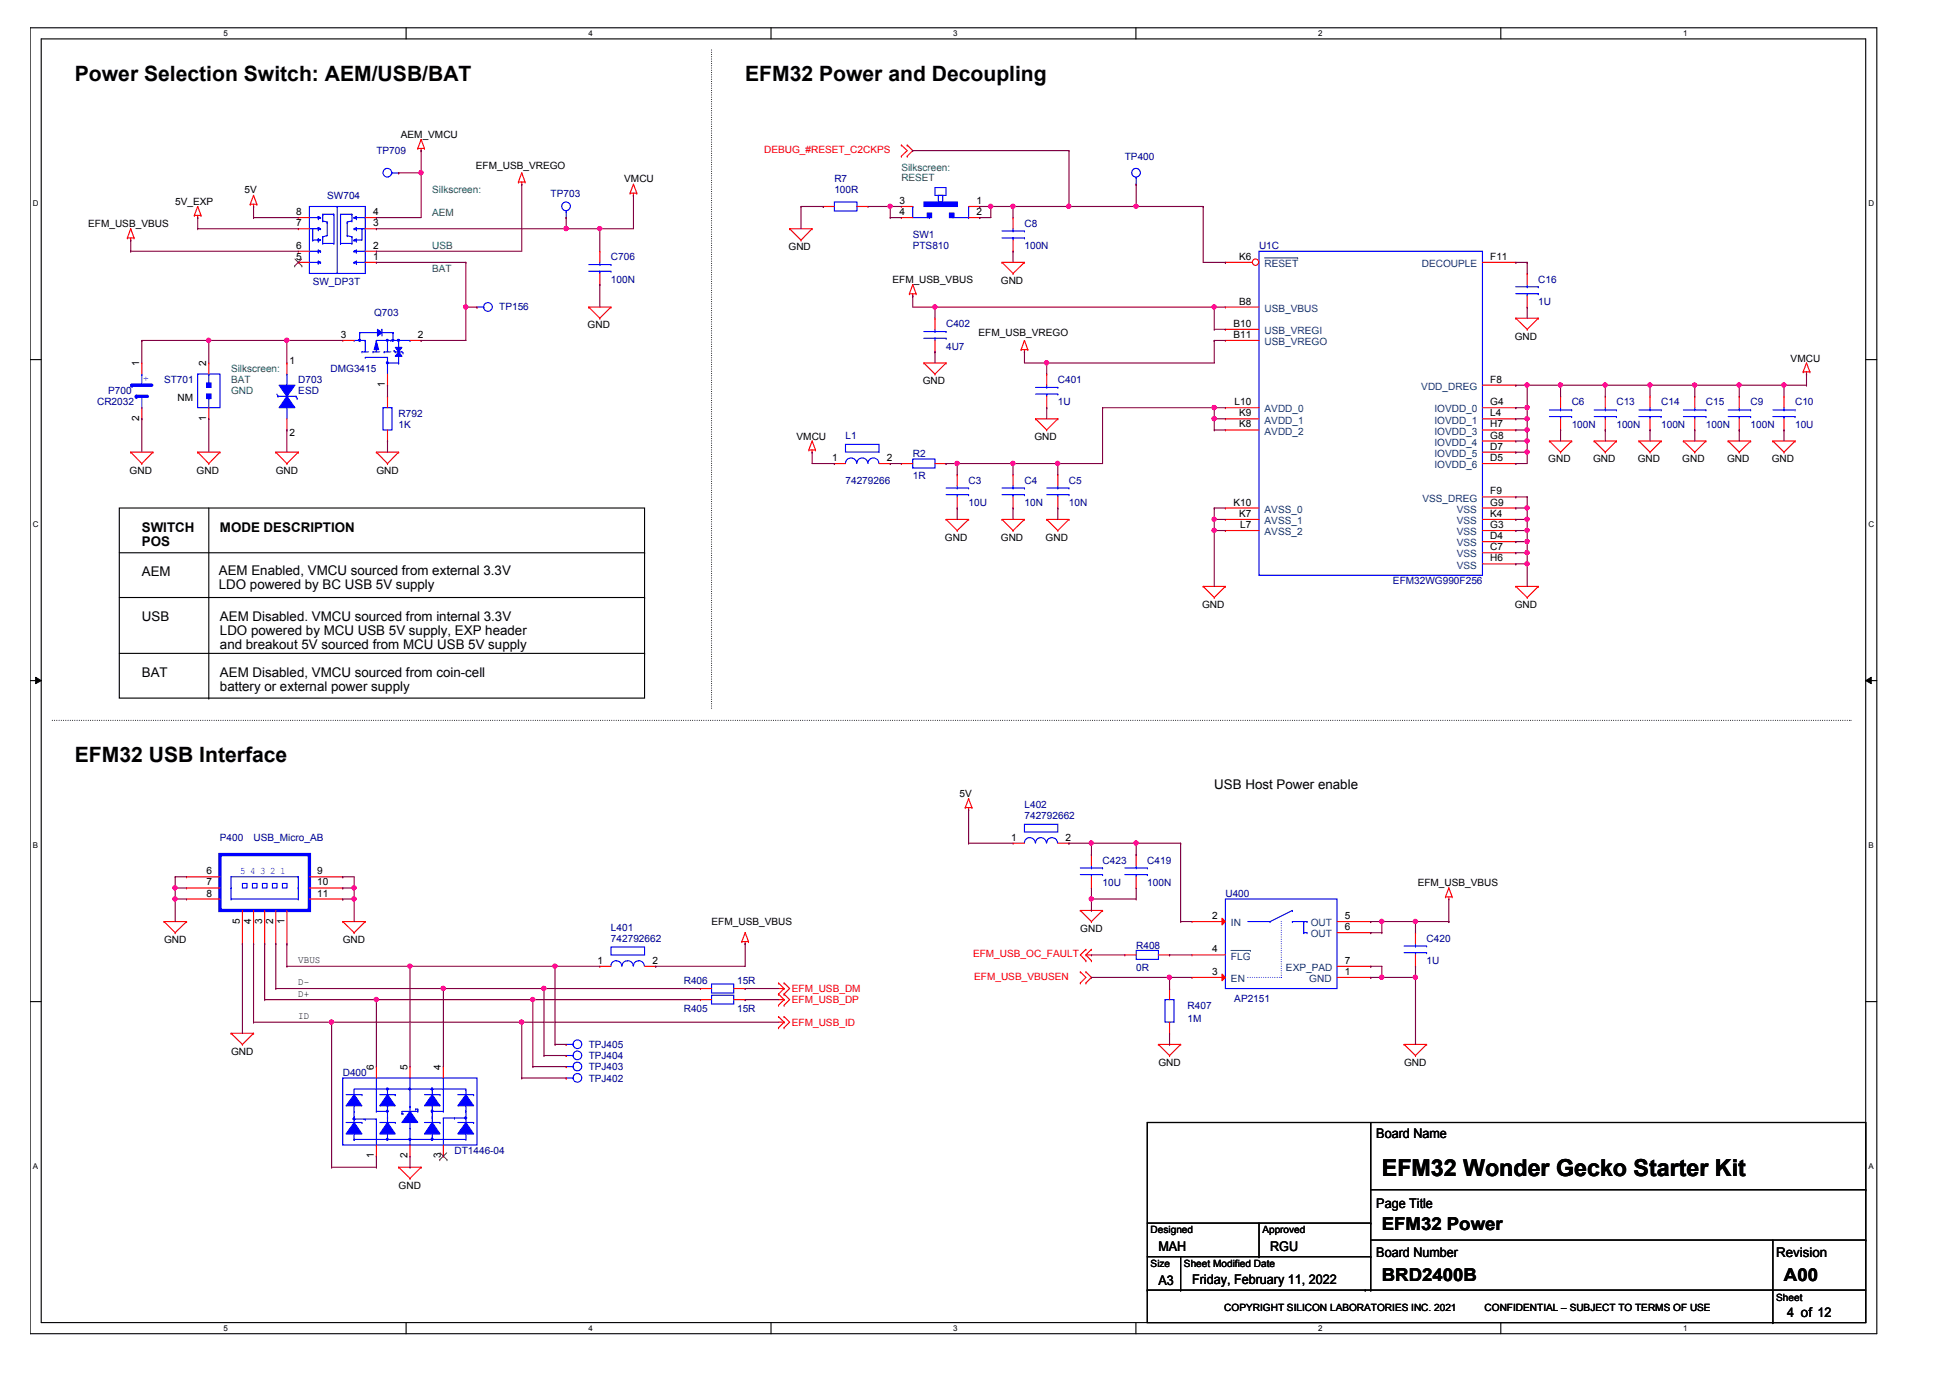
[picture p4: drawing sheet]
<svg xmlns="http://www.w3.org/2000/svg" width="297mm" height="210mm" viewBox="0 0 297 210" stroke-linecap="round" stroke-linejoin="round" font-family="sans-serif">
<defs><g id="words">
<text font-size="3.6" x="210.5" y="179.1">EFM32 Wonder Gecko Starter Kit</text>
<g font-size="3.2">
<text x="11.4" y="12.3">Power Selection Switch: AEM/USB/BAT</text>
<text x="113.5" y="12.3">EFM32 Power and Decoupling</text>
<text x="11.4" y="116.1">EFM32 USB Interface</text>
</g>
<g font-size="2.7">
<text x="210.5" y="187.3">EFM32 Power</text>
<text x="210.5" y="195.2">BRD2400B</text>
<text x="271.8" y="195.2">A00</text>
</g>
<g font-size="2">
<text x="21.6" y="81">SWITCH</text>
<text x="21.6" y="83.1">POS</text>
<text x="33.5" y="81">MODE DESCRIPTION</text>
<text x="21.6" y="87.8">AEM</text>
<text x="33.3" y="87.6">AEM Enabled, VMCU sourced from external 3.3V</text>
<text x="33.3" y="89.7">LDO powered by BC USB 5V supply</text>
<text x="21.6" y="94.6">USB</text>
<text x="33.5" y="94.6">AEM Disabled. VMCU sourced from internal 3.3V</text>
<text x="33.5" y="96.7">LDO powered by MCU USB 5V supply, EXP header</text>
<text x="33.5" y="98.8">and breakout 5V sourced from MCU USB 5V supply</text>
<text x="21.6" y="103.1">BAT</text>
<text x="33.5" y="105.2">battery or external power supply</text>
<text x="33.5" y="103.1">AEM Disabled, VMCU sourced from coin-cell</text>
<text x="185" y="120.1">USB Host Power enable</text>
<text x="209.6" y="173.4">Board Name</text>
<text x="209.6" y="184">Page Title</text>
<text x="176.5" y="190.6">MAH</text>
<text x="193.5" y="190.6">RGU</text>
<text x="209.6" y="191.5">Board Number</text>
<text x="270.6" y="191.5">Revision</text>
<text x="176.5" y="195.7">A3</text>
<text x="181.6" y="195.5">Friday, February 11, 2022</text>
<text x="272.2" y="200.7">4 of 12</text>
</g>
<g font-size="1.5" fill="#000080">
<text x="57.3" y="23.5">TP709</text>
<text x="83.9" y="30">TP703</text>
<text x="127.1" y="27.7">R7</text>
<text x="127.1" y="29.5">100R</text>
<text x="171.3" y="24.3">TP400</text>
<text x="49.8" y="30.3">SW704</text>
<text x="156.1" y="34.5">C8</text>
<text x="93.1" y="39.7">C706</text>
<text x="139" y="36.2">SW1</text>
<text x="139" y="38">PTS810</text>
<text x="156.1" y="38">100N</text>
<text x="191.8" y="38">U1C</text>
<text x="47.6" y="43.4">SW_DP3T</text>
<text x="76" y="47.2">TP156</text>
<text x="93.1" y="43.1">100N</text>
<text x="234.3" y="43.1">C16</text>
<text x="234.3" y="46.5">1U</text>
<text x="57" y="48.2">Q703</text>
<text x="144.1" y="49.9">C402</text>
<text x="144.1" y="53.3">4U7</text>
<text x="25" y="58.4">ST701</text>
<text x="45.4" y="58.4">D703</text>
<text x="50.3" y="56.7">DMG3415</text>
<text x="161.1" y="58.4">C401</text>
<text x="14.8" y="61.8">CR2032</text>
<text x="16.5" y="60.1">P700</text>
<text x="45.4" y="60.1">ESD</text>
<text x="60.7" y="63.5">R792</text>
<text x="60.7" y="65.2">1K</text>
<text x="161.1" y="61.8">1U</text>
<text x="239.4" y="61.8">C6</text>
<text x="239.4" y="65.2">100N</text>
<text x="246.2" y="61.8">C13</text>
<text x="246.2" y="65.2">100N</text>
<text x="253" y="61.8">C14</text>
<text x="253" y="65.2">100N</text>
<text x="259.9" y="61.8">C15</text>
<text x="259.9" y="65.2">100N</text>
<text x="266.7" y="61.8">C9</text>
<text x="266.7" y="65.2">100N</text>
<text x="273.4" y="61.8">C10</text>
<text x="273.4" y="65.2">10U</text>
<text x="128.8" y="66.9">L1</text>
<text x="139" y="69.6">R2</text>
<text x="128.8" y="73.7">74279266</text>
<text x="139" y="73">1R</text>
<text x="147.5" y="73.7">C3</text>
<text x="147.5" y="77.1">10U</text>
<text x="156.1" y="73.7">C4</text>
<text x="156.1" y="77.1">10N</text>
<text x="162.8" y="73.7">C5</text>
<text x="162.8" y="77.1">10N</text>
<text x="212.2" y="89">EFM32WG990F256</text>
<text x="156.1" y="123.1">L402</text>
<text x="156.1" y="124.8">742792662</text>
<text x="33.5" y="128.1">P400</text>
<text x="38.6" y="128.1">USB_Micro_AB</text>
<text x="168" y="131.6">C423</text>
<text x="174.8" y="131.6">C419</text>
<text x="168" y="135">10U</text>
<text x="174.8" y="135">100N</text>
<text x="186.7" y="136.7">U400</text>
<text x="93.1" y="141.8">L401</text>
<text x="93.1" y="143.5">742792662</text>
<text x="217.3" y="143.5">C420</text>
<text x="104.2" y="149.9">R406</text>
<text x="112.3" y="149.9">15R</text>
<text x="173.1" y="144.5">R408</text>
<text x="173.1" y="147.9">0R</text>
<text x="217.3" y="146.9">1U</text>
<text x="104.2" y="154.2">R405</text>
<text x="112.3" y="154.2">15R</text>
<text x="180.9" y="153.7">R407</text>
<text x="180.9" y="155.7">1M</text>
<text x="188" y="152.7">AP2151</text>
<text x="89.7" y="161.3">TPJ404</text>
<text x="89.7" y="159.6">TPJ405</text>
<text x="52.2" y="163.9">D400</text>
<text x="89.7" y="164.8">TPJ402</text>
<text x="89.7" y="163">TPJ403</text>
<text x="69.2" y="175.8">DT1446-04</text>
</g>
<g font-size="1.5">
<text x="61.1" y="21">AEM_VMCU</text>
<text x="37.3" y="29.5">5V</text>
<text x="72.5" y="25.7">EFM_USB_VREGO</text>
<text x="95.1" y="27.7">VMCU</text>
<text x="13.4" y="34.5">EFM_USB_VBUS</text>
<text x="26.7" y="31.2">5V_EXP</text>
<text x="45.1" y="34.5">7</text>
<text x="45.1" y="32.8">8</text>
<text x="56.8" y="34.5">3</text>
<text x="56.8" y="32.8">4</text>
<text x="137" y="31.1">3</text>
<text x="137" y="32.8">4</text>
<text x="148.7" y="31.1">1</text>
<text x="148.7" y="32.8">2</text>
<text x="45.1" y="39.6">5</text>
<text x="45.1" y="37.9">6</text>
<text x="56.8" y="39.6">1</text>
<text x="56.8" y="37.9">2</text>
<text x="120.1" y="38.1">GND</text>
<text x="188.7" y="39.6">K6</text>
<text x="227" y="39.6">F11</text>
<text x="135.9" y="43.1">EFM_USB_VBUS</text>
<text x="152.5" y="43.2">GND</text>
<text x="188.7" y="46.4">B8</text>
<text x="51.9" y="51.5">3</text>
<text x="63.6" y="51.5">2</text>
<text x="89.5" y="50">GND</text>
<text x="149.1" y="51.2">EFM_USB_VREGO</text>
<text x="187.9" y="49.8">B10</text>
<text x="187.9" y="51.5">B11</text>
<text x="230.7" y="51.7">GND</text>
<text x="21.2" y="55.8" transform="rotate(-90 21.2 55.8)">1</text>
<text x="31.4" y="55.8" transform="rotate(-90 31.4 55.8)">2</text>
<text x="44.1" y="55.5">1</text>
<text x="58.6" y="59" transform="rotate(-90 58.6 59)">1</text>
<text x="140.6" y="58.5">GND</text>
<text x="227" y="58.3">F8</text>
<text x="272.8" y="55.2">VMCU</text>
<text x="21.2" y="64.1" transform="rotate(-90 21.2 64.1)">2</text>
<text x="27" y="61.1">NM</text>
<text x="31.4" y="64.1" transform="rotate(-90 31.4 64.1)">1</text>
<text x="188.1" y="61.7">L10</text>
<text x="188.7" y="63.4">K9</text>
<text x="188.7" y="65.1">K8</text>
<text x="227" y="61.7">G4</text>
<text x="227" y="63.4">L4</text>
<text x="227" y="65.1">H7</text>
<text x="44.1" y="66.4">2</text>
<text x="121.3" y="67.1">VMCU</text>
<text x="126.8" y="70.2">1</text>
<text x="135.1" y="70.2">2</text>
<text x="157.6" y="67.1">GND</text>
<text x="227" y="66.8">G8</text>
<text x="227" y="68.5">D7</text>
<text x="227" y="70.2">D5</text>
<text x="235.9" y="70.4">GND</text>
<text x="242.7" y="70.4">GND</text>
<text x="249.5" y="70.4">GND</text>
<text x="256.3" y="70.4">GND</text>
<text x="263.1" y="70.4">GND</text>
<text x="269.9" y="70.4">GND</text>
<text x="19.7" y="72.2">GND</text>
<text x="29.9" y="72.2">GND</text>
<text x="42" y="72.2">GND</text>
<text x="57.3" y="72.2">GND</text>
<text x="187.9" y="77">K10</text>
<text x="227" y="75.3">F9</text>
<text x="227" y="77">G9</text>
<text x="143.9" y="82.4">GND</text>
<text x="152.5" y="82.4">GND</text>
<text x="159.3" y="82.4">GND</text>
<text x="188.7" y="78.7">K7</text>
<text x="188.9" y="80.4">L7</text>
<text x="227" y="78.7">K4</text>
<text x="227" y="80.4">G3</text>
<text x="227" y="82.1">D4</text>
<text x="227" y="83.8">C7</text>
<text x="227" y="85.5">H6</text>
<text x="183.1" y="92.6">GND</text>
<text x="230.7" y="92.6">GND</text>
<text x="146.1" y="121.3">5V</text>
<text x="154" y="128.1">1</text>
<text x="162.3" y="128.1">2</text>
<text x="31.5" y="136.6">8</text>
<text x="31.5" y="133.2">6</text>
<text x="31.5" y="134.9">7</text>
<text x="48.3" y="133.2">9</text>
<text x="48.3" y="134.9">10</text>
<text x="48.3" y="136.6">11</text>
<text x="216" y="135">EFM_USB_VBUS</text>
<text x="25" y="143.6">GND</text>
<text x="36.5" y="140.7" transform="rotate(-90 36.5 140.7)">5</text>
<text x="38.2" y="140.7" transform="rotate(-90 38.2 140.7)">4</text>
<text x="39.9" y="140.7" transform="rotate(-90 39.9 140.7)">3</text>
<text x="41.6" y="140.7" transform="rotate(-90 41.6 140.7)">2</text>
<text x="43.3" y="140.7" transform="rotate(-90 43.3 140.7)">1</text>
<text x="52.2" y="143.6">GND</text>
<text x="108.4" y="140.9">EFM_USB_VBUS</text>
<text x="164.6" y="141.9">GND</text>
<text x="184.6" y="140">2</text>
<text x="204.9" y="140">5</text>
<text x="204.9" y="141.7">6</text>
<text x="45.4" y="146.7">VBUS</text>
<text x="91" y="146.8">1</text>
<text x="99.4" y="146.8">2</text>
<text x="184.6" y="148.5">3</text>
<text x="184.6" y="145.1">4</text>
<text x="204.9" y="148.5">1</text>
<text x="204.9" y="146.8">7</text>
<text x="45.4" y="150.1">D-</text>
<text x="45.4" y="151.8">D+</text>
<text x="45.4" y="155.2">ID</text>
<text x="35.2" y="160.7">GND</text>
<text x="57" y="163" transform="rotate(-90 57 163)">6</text>
<text x="62.1" y="163" transform="rotate(-90 62.1 163)">5</text>
<text x="67.2" y="163" transform="rotate(-90 67.2 163)">4</text>
<text x="176.5" y="162.3">GND</text>
<text x="213.9" y="162.3">GND</text>
<text x="57" y="176.4" transform="rotate(-90 57 176.4)">1</text>
<text x="62.1" y="176.4" transform="rotate(-90 62.1 176.4)">2</text>
<text x="67.2" y="176.4" transform="rotate(-90 67.2 176.4)">3</text>
<text x="60.7" y="181.1">GND</text>
<text x="175.3" y="187.9">Designed</text>
<text x="192.3" y="187.9">Approved</text>
<text x="175.3" y="193">Size</text>
<text x="180.4" y="193">Sheet Modified Date</text>
<text x="186.5" y="199.6">COPYRIGHT SILICON LABORATORIES INC. 2021</text>
<text x="226.1" y="199.6">CONFIDENTIAL – SUBJECT TO TERMS OF USE</text>
<text x="270.6" y="198.2">Sheet</text>
</g>
<g font-size="1.5" fill="#f00">
<text x="116.4" y="23.3">DEBUG_#RESET_C2CKPS</text>
<text x="148.2" y="145.8">EFM_USB_OC_FAULT</text>
<text x="148.4" y="149.3">EFM_USB_VBUSEN</text>
<text x="120.6" y="152.8">EFM_USB_DP</text>
<text x="120.6" y="151.1">EFM_USB_DM</text>
<text x="120.6" y="156.3">EFM_USB_ID</text>
</g>
<g font-size="1.5" fill="#008040">
<text x="65.8" y="29.5">Silkscreen:</text>
<text x="137.3" y="26">Silkscreen:</text>
<text x="137.3" y="27.6">RESET</text>
<text x="65.8" y="32.9">AEM</text>
<text x="65.8" y="41.4">BAT</text>
<text x="65.8" y="38">USB</text>
<text x="35.2" y="58.4">BAT</text>
<text x="35.2" y="56.7">Silkscreen:</text>
<text x="35.2" y="60.1">GND</text>
</g>
<g font-size="1.5" fill="#004080">
<text x="192.6" y="40.7">RESET</text>
<text x="216.6" y="40.7">DECOUPLE</text>
<text x="192.6" y="47.5">USB_VBUS</text>
<text x="192.6" y="50.9">USB_VREGI</text>
<text x="192.6" y="52.6">USB_VREGO</text>
<text x="216.5" y="59.4">VDD_DREG</text>
<text x="192.6" y="62.8">AVDD_0</text>
<text x="192.6" y="64.5">AVDD_1</text>
<text x="218.5" y="62.8">IOVDD_0</text>
<text x="218.5" y="64.5">IOVDD_1</text>
<text x="192.6" y="66.2">AVDD_2</text>
<text x="218.5" y="66.2">IOVDD_3</text>
<text x="218.5" y="67.9">IOVDD_4</text>
<text x="218.5" y="69.6">IOVDD_5</text>
<text x="218.5" y="71.3">IOVDD_6</text>
<text x="216.7" y="76.4">VSS_DREG</text>
<text x="192.6" y="78.1">AVSS_0</text>
<text x="192.6" y="79.8">AVSS_1</text>
<text x="192.6" y="81.5">AVSS_2</text>
<text x="221.9" y="78.1">VSS</text>
<text x="221.9" y="79.8">VSS</text>
<text x="221.9" y="81.5">VSS</text>
<text x="221.9" y="83.2">VSS</text>
<text x="221.9" y="84.9">VSS</text>
<text x="221.9" y="86.6">VSS</text>
<text x="187.5" y="141.1">IN</text>
<text x="199.7" y="141.1">OUT</text>
<text x="199.7" y="142.8">OUT</text>
<text x="187.5" y="149.6">EN</text>
<text x="187.5" y="146.2">FLG</text>
<text x="195.9" y="147.9">EXP_PAD</text>
<text x="199.4" y="149.6">GND</text>
</g>
<g font-size="1.5" fill="#00f">
<text x="21.8" y="57.3" transform="rotate(90 21.8 57.3)">+</text>
<text x="36.6" y="133.1">5</text>
<text x="38.1" y="133.1">4</text>
<text x="39.6" y="133.1">3</text>
<text x="41.2" y="133.1">2</text>
<text x="42.7" y="133.1">1</text>
</g>
<g font-size="1.2">
<text x="34" y="5.5">5</text>
<text x="89.6" y="5.5">4</text>
<text x="145.2" y="5.5">3</text>
<text x="200.8" y="5.5">2</text>
<text x="256.4" y="5.5">1</text>
<text x="5" y="31.5">D</text>
<text x="284.6" y="31.5">D</text>
<text x="5" y="80.3">C</text>
<text x="284.6" y="80.3">C</text>
<text x="5" y="129.2">B</text>
<text x="284.6" y="129.2">B</text>
<text x="5" y="178.1">A</text>
<text x="284.6" y="178.1">A</text>
<text x="34" y="202.7">5</text>
<text x="89.6" y="202.7">4</text>
<text x="145.2" y="202.7">3</text>
<text x="200.8" y="202.7">2</text>
<text x="256.4" y="202.7">1</text>
</g>
</g></defs>
<path d="M4.6 4.2h281.3v199h-281.3zM6.3 5.9h277.9v195.6h-277.9z" fill="none" stroke="#000" stroke-width=".17"/>
<g fill="#fff">
<path d="M34 4.4h.7v1.4h-.7z"/>
<path d="M34 201.6h.7v1.4h-.7z"/>
</g>
<path d="M61.9 4.2v1.7M61.9 201.5v1.7" fill="none" stroke="#000" stroke-width=".17"/>
<g fill="#fff">
<path d="M89.6 4.4h.7v1.4h-.7z"/>
<path d="M89.6 201.6h.7v1.4h-.7z"/>
</g>
<path d="M117.4 4.2v1.7M117.4 201.5v1.7" fill="none" stroke="#000" stroke-width=".17"/>
<g fill="#fff">
<path d="M145.2 4.4h.7v1.4h-.7z"/>
<path d="M145.2 201.6h.7v1.4h-.7z"/>
</g>
<path d="M173 4.2v1.7M173 201.5v1.7" fill="none" stroke="#000" stroke-width=".17"/>
<g fill="#fff">
<path d="M200.8 4.4h.6v1.4h-.6z"/>
<path d="M200.8 201.6h.6v1.4h-.6z"/>
</g>
<path d="M228.6 4.2v1.7M228.6 201.5v1.7" fill="none" stroke="#000" stroke-width=".17"/>
<g fill="#fff">
<path d="M256.4 4.4h.6v1.4h-.6z"/>
<path d="M256.4 201.6h.6v1.4h-.6z"/>
<path d="M5 30.4h.9v1.3h-.9z"/>
<path d="M284.6 30.4h.9v1.3h-.9z"/>
<path d="M5 79.2h.9v1.4h-.9z"/>
<path d="M284.6 79.2h.9v1.4h-.9z"/>
</g>
<path d="M4.6 54.8h1.7M284.2 54.8h1.7" fill="none" stroke="#000" stroke-width=".17"/>
<g fill="#fff">
<path d="M5 128.1h.8v1.4h-.8z"/>
<path d="M284.6 128.1h.8v1.4h-.8z"/>
</g>
<path d="M4.6 103.7h1.7M284.2 103.7h1.7" fill="none" stroke="#000" stroke-width=".17"/>
<path d="M5.4 103.2l.9 .5-.9 .4zM284.2 103.7l.8-.5v.9z" fill="#000"/>
<path d="M5.4 103.2l.9 .5-.9 .4zM284.2 103.7l.8-.5v.9z" fill="none" stroke="#000" stroke-width=".15"/>
<g fill="#fff">
<path d="M5 177h.8v1.3h-.8z"/>
<path d="M284.6 177h.8v1.3h-.8z"/>
</g>
<g fill="none" stroke="#000" stroke-width=".17">
<path d="M18.2 77.4h80v28.9h-80zM31.8 77.4v28.9M18.2 84.2h80M18.2 91h80M18.2 99.5h80M98.2 84.2h.1M98.2 91h.1M98.2 99.5h.1M31.8 106.3h.1M4.6 152.6h1.7M284.2 152.6h1.7M174.8 171h109.4v30.5h-109.4z"/>
<path d="M208.8 171v25.5M174.8 196.5h.1M174.8 196.5h109.4M174.8 191.4h34M174.8 186.3h34M179.8 196.5h.1M179.8 191.4v5.1M191.8 191.4h.1M191.8 186.3v5.1M208 196.5h.1M208.8 196.5h.1M208.8 191.4h.1"/>
<path d="M208.8 186.3h.1M208.8 181.2h75.4M208.8 188.9h75.4M270.1 188.9v12.6M284.2 181.2h.1M284.2 188.9h.1M270.1 201.5h.1"/>
</g>
<path d="M108.4 7.6v100.3M8 109.7h274M108.4 107.9h.1M282 109.7h.1" fill="none" stroke="#000" stroke-width=".17" stroke-dasharray="0 .3"/>
<g fill="none" stroke="#f00" stroke-width=".17">
<path d="M19.4 36.2h.1M19.4 36.2h1M19.9 36.6h.1M19.9 34.8h.1M19.9 36.2v.4M19.9 34.8l-.5 1.4M19.9 34.8l.5 1.4M20.4 36.2h.1M29.6 32.8h.1M29.6 32.8h1M30.1 33.1h.1M30.1 31.5h.1"/>
<path d="M30.1 32.8v.3M30.1 31.5l-.5 1.3M30.1 31.5l.5 1.3M30.6 32.8h.1M38.1 31.1h.1M38.1 31.1h1M38.6 31.5h.1M38.6 29.8h.1M38.6 31.1v.4M38.6 29.8l-.5 1.3M38.6 29.8l.5 1.3M39.1 31.1h.1"/>
<path d="M63.6 22.6h.1M63.6 22.6h1.1M64.1 22.9h.1M64.1 21.3h.1M64.1 22.6v.3M64.1 21.3l-.5 1.3M64.1 21.3l.6 1.3M64.7 22.6h.1M79 27.7h.1M79 27.7h1M79.5 28.1h.1M79.5 26.3h.1"/>
<path d="M79.5 27.7v.4M79.5 26.3l-.5 1.4M79.5 26.3l.5 1.4M80 27.7h.1M96 29.4h.1M96 29.4h1M96.5 29.8h.1M96.5 28.1h.1M96.5 29.4v.4M96.5 28.1l-.5 1.3M96.5 28.1l.5 1.3M97 29.4h.1"/>
<path d="M120.3 34.8h.1M120.3 34.8h3.4M120.3 34.8l1.7 1.8M122 36.6h.1M123.7 34.8h.1M123.7 34.8l-1.7 1.8M137.3 22.1h.1M137.3 23.8h.1M137.3 22.1l.9 .8-.9 .9M138.2 22.1h.1M138.2 23.8h.1M138.2 22.1l.8 .8-.8 .9"/>
<path d="M152.6 40h.1M152.6 40h3.5M152.6 40l1.7 1.7M156.1 40h.1M156.1 40l-1.8 1.7M89.7 46.8h.1M89.7 46.8h3.4M89.7 46.8l1.7 1.7M91.4 48.5h.1M93.1 46.8h.1M93.1 46.8l-1.7 1.7M138.5 44.7h.1"/>
<path d="M138.5 44.7h1M139 45.1h.1M139 43.3h.1M139 44.7v.4M139 43.3l-.5 1.4M139 43.3l.5 1.4M139.5 44.7h.1M140.7 55.3h.1M140.7 55.3h3.4M140.7 55.3l1.7 1.7M142.4 57h.1M144.1 55.3h.1"/>
<path d="M144.1 55.3l-1.7 1.7M154.3 41.7h.1M155.5 53.3h.1M155.5 53.3h1.1M156.1 53.6h.1M156.1 51.9h.1M156.1 53.3v.3M156.1 51.9l-.6 1.4M156.1 51.9l.5 1.4M156.6 53.3h.1M230.9 48.5h.1M230.9 48.5h3.4"/>
<path d="M230.9 48.5l1.7 1.7M232.6 50.2h.1M234.3 48.5h.1M234.3 48.5l-1.7 1.7M274.7 56.6h.1M274.7 56.6h1M275.2 57h.1M275.2 55.3h.1M275.2 56.6v.4M275.2 55.3l-.5 1.3M275.2 55.3l.5 1.3M275.7 56.6h.1"/>
<path d="M19.9 68.9h.1M19.9 68.9h3.4M19.9 68.9l1.7 1.7M21.6 70.6h.1M23.3 68.9h.1M23.3 68.9l-1.7 1.7M30.1 68.9h.1M30.1 68.9h3.4M30.1 68.9l1.7 1.7M31.8 70.6h.1M33.5 68.9h.1M33.5 68.9l-1.7 1.7"/>
<path d="M42 68.9h.1M42 68.9h3.4M42 68.9l1.7 1.7M43.7 70.6h.1M45.4 68.9h.1M45.4 68.9l-1.7 1.7M57.3 68.9h.1M57.3 68.9h3.4M57.3 68.9l1.7 1.7M59 70.6h.1M60.7 68.9h.1M60.7 68.9l-1.7 1.7"/>
<path d="M123.2 68.5h.1M123.2 68.5h1M123.7 68.9h.1M123.7 67.2h.1M123.7 68.5v.4M123.7 67.2l-.5 1.3M123.7 67.2l.5 1.3M124.2 68.5h.1M144.1 79.1h.1M144.1 79.1h3.4M144.1 79.1l1.7 1.7M147.5 79.1h.1"/>
<path d="M147.5 79.1l-1.7 1.7M152.6 79.1h.1M152.6 79.1h3.5M152.6 79.1l1.7 1.7M156.1 79.1h.1M156.1 79.1l-1.8 1.7M157.7 63.8h.1M157.7 63.8h3.4M157.7 63.8l1.7 1.7M159.4 79.1h.1M159.4 65.5h.1M159.4 79.1h3.4"/>
<path d="M159.4 79.1l1.7 1.7M161.1 63.8h.1M161.1 63.8l-1.7 1.7M162.8 79.1h.1M162.8 79.1l-1.7 1.7M236 67.2h.1M236 67.2h3.4M236 67.2l1.7 1.7M237.7 68.9h.1M239.4 67.2h.1M239.4 67.2l-1.7 1.7M242.8 67.2h.1"/>
<path d="M242.8 67.2h3.4M242.8 67.2l1.7 1.7M244.5 68.9h.1M246.2 67.2h.1M246.2 67.2l-1.7 1.7M249.7 67.2h.1M249.7 67.2h3.3M249.7 67.2l1.6 1.7M251.3 68.9h.1M253 67.2h.1M253 67.2l-1.7 1.7M256.4 67.2h.1"/>
<path d="M256.4 67.2h3.5M256.4 67.2l1.8 1.7M258.2 68.9h.1M259.9 67.2h.1M259.9 67.2l-1.7 1.7M263.2 67.2h.1M263.2 67.2h3.5M263.2 67.2l1.7 1.7M264.9 68.9h.1M266.7 67.2h.1M266.7 67.2l-1.8 1.7M270.1 67.2h.1"/>
<path d="M270.1 67.2h3.3M270.1 67.2l1.7 1.7M271.8 68.9h.1M273.4 67.2h.1M273.4 67.2l-1.6 1.7M145.8 80.8h.1M154.3 80.8h.1M161.1 80.8h.1M183.3 89.3h.1M183.3 89.3h3.4M183.3 89.3l1.7 1.7M185 91h.1"/>
<path d="M186.7 89.3h.1M186.7 89.3l-1.7 1.7M230.9 89.3h.1M230.9 89.3h3.4M230.9 89.3l1.7 1.7M232.6 91h.1M234.3 89.3h.1M234.3 89.3l-1.7 1.7M147 123h.1M147 123h1.1M147.5 123.4h.1M147.5 121.7h.1"/>
<path d="M147.5 123v.4M147.5 121.7l-.5 1.3M147.5 121.7l.6 1.3M148.1 123h.1M164.6 138.7h.1M164.6 138.7h3.4M164.6 138.7l1.7 1.7M168 138.7h.1M168 138.7l-1.7 1.7M220.2 136.6h.1M220.2 136.6h1M220.7 136.9h.1"/>
<path d="M220.7 135.3h.1M220.7 136.6v.3M220.7 135.3l-.5 1.3M220.7 135.3l.5 1.3M221.2 136.6h.1M25 140.4h.1M25 140.4h3.4M25 140.4l1.7 1.7M26.7 142.1h.1M28.4 140.4h.1M28.4 140.4l-1.7 1.7M35.2 157.4h.1"/>
<path d="M35.2 157.4h3.4M35.2 157.4l1.7 1.7M36.9 159.1h.1M38.6 157.4h.1M38.6 157.4l-1.7 1.7M52.2 140.4h.1M52.2 140.4h3.4M52.2 140.4l1.7 1.7M53.9 142.1h.1M55.6 140.4h.1M55.6 140.4l-1.7 1.7M106.7 150.6h.1"/>
<path d="M106.7 150.6h1.7M111.8 150.6h1.7M113 143.4h.1M113 143.4h1M113.5 143.8h.1M113.5 142.1h.1M113.5 150.6h.1M113.5 143.4v.4M113.5 142.1l-.5 1.3M113.5 142.1l.5 1.3M114 143.4h.1M118.6 154.9h.1"/>
<path d="M118.6 156.5h.1M118.6 151.4h.1M118.6 153.1h.1M118.6 149.7h.1M118.6 154.9l.8 .8M118.6 155.7h.8M118.6 151.4l.8 .9M118.6 152.3h.8M118.6 149.7l.8 .9M118.6 150.6h.8M119.4 154.9h.1M119.4 156.5h.1"/>
<path d="M119.4 155.7h.1M119.4 151.4h.1M119.4 153.1h.1M119.4 152.3h.1M119.4 149.7h.1M119.4 150.6h.1M119.4 154.9l.9 .8-.9 .8M119.4 155.7l-.8 .8M119.4 151.4l.9 .9-.9 .8M119.4 152.3l-.8 .8M119.4 149.7l.9 .9-.9 .8M119.4 150.6l-.8 .8"/>
<path d="M164.6 149.7h.1M164.6 148h.1M164.6 148l.8 .9-.8 .8M165.4 149.7h.1M165.4 148h.1M165.4 146.3h.1M165.4 144.6h.1M165.4 145.5h.1M165.4 148l.9 .9-.9 .8M165.4 144.6l-.8 .9 .8 .8M165.4 145.5l.9 .8M165.4 145.5h.9"/>
<path d="M166.3 140.4h.1M166.3 146.3h.1M166.3 144.6h.1M166.3 144.6l-.9 .9M176.5 159.1h.1M176.5 159.1h3.3M176.5 159.1l1.7 1.7M179.8 159.1h.1M179.8 159.1l-1.6 1.7M213.9 159.1h.1M213.9 159.1h3.4M213.9 159.1l1.7 1.7"/>
<path d="M217.3 159.1h.1M217.3 159.1l-1.7 1.7M60.7 177.8h.1M60.7 177.8h3.4M60.7 177.8l1.8 1.7M62.5 179.5h.1M64.1 177.8h.1M64.1 177.8l-1.6 1.7M178.2 160.8h.1M215.6 160.8h.1"/>
</g>
<path d="M191.8 38.3h34v49.3h-34zM108.4 149.9h3.4v1.4h-3.4z" fill="none" stroke="#00f" stroke-width=".17"/>
<circle cx="191.3" cy="39.9" r=".49" fill="#fff"/>
<g fill="none" stroke="#f00" stroke-width=".17">
<path d="M186.7 40h.1M186.7 40h4.1M225.8 40h5.1M230.9 40h.1M186.7 50.2h.1M186.7 51.9h.1M186.7 46.8h.1M186.7 50.2h5.1M186.7 51.9h5.1M186.7 46.8h5.1M225.8 58.7h5.1M230.9 58.7h.1"/>
<path d="M186.7 62.1h.1M186.7 63.8h.1M186.7 65.5h.1M186.7 77.4h.1M186.7 79.1h.1M186.7 62.1h5.1M186.7 63.8h5.1M186.7 65.5h5.1M186.7 77.4h5.1M186.7 79.1h5.1M225.8 62.1h5.1M225.8 63.8h5.1"/>
<path d="M225.8 65.5h5.1M225.8 67.2h5.1M225.8 68.9h5.1M225.8 70.6h5.1M225.8 75.7h5.1M225.8 77.4h5.1M225.8 79.1h5.1M230.9 62.1h.1M230.9 63.8h.1M230.9 65.5h.1M230.9 67.2h.1M230.9 68.9h.1"/>
<path d="M230.9 70.6h.1M230.9 75.7h.1M230.9 77.4h.1M230.9 79.1h.1M244.5 60.4h.1M244.5 65.5h.1M244.5 60.4v1.7M244.5 63.8v1.7M186.7 80.8h.1M186.7 80.8h5.1M225.8 80.8h5.1M225.8 82.5h5.1"/>
<path d="M225.8 84.2h5.1M225.8 85.9h5.1M230.9 80.8h.1M230.9 82.5h.1M230.9 84.2h.1M230.9 85.9h.1"/>
<circle cx="191.3" cy="39.9" r=".49"/>
</g>
<path d="M192.6 39.3h5.1M197.7 39.3h.1" fill="none" stroke="#004080" stroke-width=".15"/>
<path d="M242.8 62.4h3.4M242.8 63.5h3.4M244.5 63.5h.1M244.5 62.4h.1M244.5 62.1v.3M244.5 63.5v.3M246.2 62.4h.1M246.2 63.5h.1" fill="none" stroke="#00f" stroke-width=".17"/>
<path d="M43.7 60.4l1.2 1.7h-2.4z" fill-rule="evenodd" fill="#00f"/>
<path d="M43.7 57h.1M43.7 57v6.8M42.2 60l.1 .4M42.3 60.4h.1M42.3 60.4h2.8M43.7 60.4l1.2 1.7h-2.4zM45.1 60.4h.1" fill="none" stroke="#00f" stroke-width=".17"/>
<path d="M42.5 58.7h2.4l-1.2 1.7z" fill-rule="evenodd" fill="#00f"/>
<g fill="none" stroke="#00f" stroke-width=".17">
<path d="M42.5 58.7h2.4l-1.2 1.7zM55.6 54.4h.1M55.6 54.4h3.4M140.7 50.5h3.4M140.7 51.5h3.4M142.4 51.5h.1M142.4 50.5h.1M142.4 50.2v.3M142.4 51.5v.4M144.1 50.5h.1M144.1 51.5h.1M157.7 59h3.4"/>
<path d="M159.4 59h.1M159.4 58.7v.3M161.1 59h.1M45.1 60.4l.2 .3M45.3 60.7h.1M58.3 62.1h1.4v3.4h-1.4zM128.8 67.7h5.1v1.2h-5.1zM128.8 70.6a.85 .85 0 0 1 .8-.8 .85 .85 0 0 1 .9 .8M130.5 70.6a.83 .83 0 0 1 .9-.8 .83 .83 0 0 1 .8 .8M132.2 70.6a.83 .83 0 0 1 .8-.8 .83 .83 0 0 1 .9 .8M157.7 60h3.4M159.4 60h.1"/>
<path d="M159.4 60v.4M159.4 74.3h3.4M159.4 75.4h3.4M161.1 60h.1M161.1 75.4h.1M161.1 74.3h.1M161.1 74v.3M161.1 75.4v.3M162.8 74.3h.1M162.8 75.4h.1M249.7 62.4h3.3M249.7 63.5h3.3"/>
<path d="M251.3 63.5h.1M251.3 62.4h.1M251.3 62.1v.3M251.3 63.5v.3M253 62.4h.1M253 63.5h.1M86.2 164.2h1.1M87.3 164.2h.1"/>
<circle cx="88" cy="164.2" r=".66"/>
</g>
<g fill="none" stroke="#f00" stroke-width=".17">
<path d="M43.7 55.3h.1M43.7 55.3v1.7M142.4 48.5h.1M142.4 53.6h.1M142.4 48.5v1.7M142.4 51.9v1.7M159.4 57h.1M159.4 57v1.7M43.7 65.5h.1M43.7 63.8v1.7M59 67.2h.1M59 60.4h.1"/>
<path d="M59 60.4v1.7M59 65.5v1.7M127.1 70.6h.1M127.1 70.6h1.7M133.9 70.6h1.7M135.6 70.6h.1M159.4 62.1h.1M159.4 60.4v1.7M161.1 72.3h.1M161.1 77.4h.1M161.1 72.3v1.7M161.1 75.7v1.7"/>
<path d="M251.3 60.4h.1M251.3 65.5h.1M251.3 60.4v1.7M251.3 63.8v1.7M86.2 164.2h.1"/>
</g>
<path d="M57.5 50.2l.7 .5-.7 .5z" fill-rule="evenodd" fill="#00f"/>
<path d="M55.6 51.9h.1M55.6 51.9v1.7M57.3 51.9h.1M57.3 51.9v1.7M57.5 50.2l.7 .5-.7 .5z" fill="none" stroke="#00f" stroke-width=".17"/>
<path d="M57.3 52l.4 1.3h-.7z" fill="#00f"/>
<path d="M54.8 50.7h.1M54.8 50.7h5.1M57.3 52l.4 1.3h-.7zM59 54.4h.1M59 54.4v2.6M59.5 51.9h3M62.5 51.9h.1" fill="none" stroke="#00f" stroke-width=".17"/>
<path d="M54.7 51.7h.2v.2h-.2z" fill-rule="evenodd" fill="#00f"/>
<g fill="none" stroke="#00f" stroke-width=".17">
<path d="M53.9 51.9h.1M53.9 51.9h1.7M54.7 51.7h.2v.2h-.2zM54.8 51.9h.1M54.8 50.7v1.2M55.1 53.6h.1M55.1 53.6h1M57.3 51.9h2.2M58.2 50.2h.1M58.2 50.2v1M59 51.9h.1M59 51.9v1.7"/>
<path d="M59.5 51.9h.1M59.9 50.7h.1M59.9 50.7v1.2"/>
</g>
<path d="M58.9 51.7h.2v.2h-.2z" fill-rule="evenodd" fill="#00f"/>
<path d="M58.5 53.6h.1M58.5 53.6h1M58.9 51.7h.2v.2h-.2z" fill="none" stroke="#00f" stroke-width=".17"/>
<path d="M59.7 51.7h.2v.2h-.2z" fill-rule="evenodd" fill="#00f"/>
<path d="M56.8 53.6h.1M56.8 53.6h1M59.7 51.7h.2v.2h-.2z" fill="none" stroke="#00f" stroke-width=".17"/>
<path d="M60.2 52.9h1l-.5 .7z" fill-rule="evenodd" fill="#00f"/>
<path d="M60.2 52.9h1l-.5 .7z" fill="none" stroke="#00f" stroke-width=".17"/>
<path d="M60.7 53.6l.5 .7h-1z" fill-rule="evenodd" fill="#00f"/>
<path d="M59 55.3h1.7M60 53.4h.1M60 53.4l.2 .2M60.2 53.6h.1M60.2 53.6h1l.2 .2M60.7 53.6l.5 .7h-1zM60.7 52.9h.1M60.7 55.3h.1M60.7 51.9v1M60.7 54.3v1M61.4 53.8h.1" fill="none" stroke="#00f" stroke-width=".17"/>
<path d="M58.9 55.1h.2v.3h-.2z" fill-rule="evenodd" fill="#00f"/>
<path d="M58.9 55.1h.2v.3h-.2z" fill="none" stroke="#00f" stroke-width=".17"/>
<path d="M60.6 51.7h.2v.2h-.2z" fill-rule="evenodd" fill="#00f"/>
<g fill="none" stroke="#00f" stroke-width=".17">
<path d="M91.4 40v.3M145 33.1h2.5M147.5 33.1h.1M60.6 51.7h.2v.2h-.2zM89.7 40.3h3.4M89.7 41.3h3.4M91.4 41.3h.1M91.4 40.3h.1M91.4 41.3v.4M93.1 40.3h.1M93.1 41.3h.1M270.1 62.4h3.3"/>
<path d="M270.1 63.5h3.3M271.8 63.5h.1M271.8 62.4h.1M271.8 62.1v.3M271.8 63.5v.3M273.4 62.4h.1M273.4 63.5h.1M164.6 132.2h3.4M164.6 133.2h3.4M166.3 133.2h.1M166.3 132.2h.1M166.3 131.9v.3"/>
<path d="M166.3 133.2v.4M168 132.2h.1M168 133.2h.1M86.2 162.5h1.1M87.3 162.5h.1"/>
<circle cx="88" cy="162.5" r=".66"/>
</g>
<g fill="none" stroke="#f00" stroke-width=".17">
<path d="M91.4 38.3h.1M91.4 38.3v1.7M52.2 51.9h.1M52.2 51.9h1.7M59 58.7h.1M59 57v1.7M62.5 51.9h1.6M64.1 51.9h.1M91.4 43.3h.1M91.4 41.7v1.6M271.8 60.4h.1M271.8 65.5h.1"/>
<path d="M271.8 60.4v1.7M271.8 63.8v1.7M166.3 130.2h.1M166.3 135.3h.1M166.3 130.2v1.7M166.3 133.6v1.7M86.2 162.5h.1"/>
</g>
<path d="M140.7 30.8h5.1v.7h-5.1z" fill-rule="evenodd" fill="#00f"/>
<path d="M140.7 30.8h5.1v.7h-5.1zM142.9 29.8h.7v1h-.7z" fill="none" stroke="#00f" stroke-width=".17"/>
<path d="M141.2 32.5h.7v.6h-.7z" fill-rule="evenodd" fill="#00f"/>
<path d="M141.2 32.5h.7v.6h-.7zM142.4 28.6h1.7v1.2h-1.7z" fill="none" stroke="#00f" stroke-width=".17"/>
<path d="M144.6 32.5h.7v.6h-.7z" fill-rule="evenodd" fill="#00f"/>
<g fill="none" stroke="#00f" stroke-width=".17">
<path d="M47.1 31.5h8.5v10.2h-8.5zM47.1 33.1h1.7M47.1 34.8h1.7M47.1 38.3h1.7M47.1 40h1.7M47.6 36.6h.1M47.6 34.8h.1M47.6 36.6h1.2M47.6 34.8v1.8M48.5 36.7h.1M48.5 36.4h.1M48.5 35h.1"/>
<path d="M48.5 34.7h.1M48.5 33.3h.1M48.5 33h.1M48.5 38.4h.1M48.5 38.1h.1M48.5 39.8h.1M48.5 33v.3M48.5 34.7v.3M48.5 36.4v.3M48.5 38.1v.3M48.5 39.8v.3M48.5 36.4l.3 .2"/>
<path d="M48.5 34.7l.3 .1M48.5 33l.3 .1M48.5 38.1l.3 .2M48.5 39.8l.3 .2M48.8 33.1h.1M48.8 34.8h.1M48.8 38.3h.1M48.8 40h.1M48.8 36.6l-.3 .1M48.8 34.8l-.3 .2M48.8 33.1l-.3 .2M48.8 38.3l-.3 .1"/>
<path d="M48.8 40l-.3 .1M49.2 32.6h.1M49.2 37.1h.1M49.2 36.1h.1M49.2 33.7h.1M49.2 32.6v1.1M49.2 36.1v1M49.2 32.6h1.7M49.2 37.1h1.7M49.2 33.7l.6 .1M49.8 33.8h.1M49.8 33.8v2.1l-.6 .2"/>
<path d="M50.9 32.6h.1M50.9 37.1h.1M50.9 32.6v4.5M51.4 31.5h.1M51.4 31.5v10.2M51.9 37.1h.1M51.9 32.6h.1M51.9 32.6h1.7M51.9 37.1h1.7M51.9 32.6v4.5M52.9 35.9h.1M52.9 33.8h.1"/>
<path d="M52.9 35.9l.7 .2M52.9 33.8v2.1M53.6 32.6h.1M53.6 33.7h.1M53.6 36.1h.1M53.6 37.1h.1M53.6 32.6v1.1M53.6 36.1v1M53.6 33.7l-.7 .1M53.9 40h.1M53.9 38.3h.1M53.9 34.8h.1"/>
<path d="M53.9 33.1h.1M53.9 36.6h.1M53.9 33.1h1.7M53.9 34.8h1.7M53.9 38.3h1.7M53.9 40h1.7M53.9 33.1l.4 .2M53.9 34.8l.4 .2M53.9 36.6l.4 .1M53.9 38.3l.4 .1M53.9 40l.4 .1M54.3 33.3h.1"/>
<path d="M54.3 33h.1M54.3 35h.1M54.3 34.7h.1M54.3 36.7h.1M54.3 36.4h.1M54.3 38.4h.1M54.3 38.1h.1M54.3 39.8h.1M54.3 33v.3M54.3 34.7v.3M54.3 36.4v.3M54.3 38.1v.3"/>
<path d="M54.3 39.8v.3M54.3 33l-.4 .1M54.3 34.7l-.4 .1M54.3 36.4l-.4 .2M54.3 38.1l-.4 .2M54.3 39.8l-.4 .2M55.1 34.8h.1M55.1 34.8v1.8h-1.2M139 31.5h.1M139 31.5v1.6h2.6M141.6 33.1h.1M144.6 32.5h.7v.6h-.7z"/>
<path d="M147.5 31.5h.1M147.5 31.5v1.6M48.5 40.1h.1M54.3 40.1h.1M186.7 136.9h17v13.7h-17zM196.9 138.7h.1M196.9 138.7l-3.4 1.7M190.1 140.4h3.4M193.5 140.4h.1M196.9 140.4h.1M196.9 140.4h2.2M198.6 142.1h.1"/>
<path d="M198.6 140.4v1.7M198.6 142.1h.5M199.1 142.1h.1M199.1 140.4h.1M213.9 144.1h3.4M213.9 145.1h3.4M215.6 145.1h.1M215.6 144.1h.1M215.6 143.8v.3M215.6 145.1v.4M217.3 144.1h.1M217.3 145.1h.1"/>
</g>
<g fill="none" stroke="#f00" stroke-width=".17">
<path d="M45.4 40h.1M45.4 38.3h.1M45.4 34.8h.1M45.4 33.1h.1M45.4 33.1h1.7M45.4 40h1.7M45.4 38.3h1.7M45.4 34.8h1.7M55.6 33.1h1.7M55.6 40h1.7M55.6 38.3h1.7M55.6 34.8h1.7"/>
<path d="M57.3 40h.1M57.3 38.3h.1M57.3 34.8h.1M57.3 33.1h.1M137.3 31.5h.1M137.3 33.1h.1M137.3 31.5h1.7M137.3 33.1h1.7M147.5 31.5h1.7M147.5 33.1h1.7M149.2 31.5h.1M149.2 33.1h.1"/>
<path d="M215.6 142.1h.1M215.6 147.2h.1M215.6 142.1v1.7M215.6 145.5v1.7"/>
</g>
<path d="M44.9 39.5l1.1 1M45.9 39.5l-1 1M44.9 40.5h.1M46 40.5h.1" fill="none" stroke="#804000" stroke-width=".15"/>
<path d="M190.1 148.9h5.1M195.2 148.9h.1M195.2 148.9v-8.5M195.2 140.4h.1" fill="none" stroke="#00f" stroke-width=".17" stroke-dasharray="0 .3"/>
<path d="M186.2 139.9l.5 .5-.5 .5z" fill="#f00"/>
<path d="M186.2 139.9l.5 .5-.5 .5zM181.6 140.4h.1M181.6 140.4h5.1M203.7 140.4h5.1M203.7 148.9h5.1M208.8 140.4h.1M208.8 148.9h.1" fill="none" stroke="#f00" stroke-width=".17"/>
<path d="M186.2 148.4l.5 .5-.5 .5z" fill="#f00"/>
<path d="M181.6 148.9h.1M181.6 145.5h.1M181.6 148.9h5.1M181.6 145.5h5.1M186.2 148.4l.5 .5-.5 .5zM203.7 142.1h5.1M203.7 147.2h5.1M208.8 142.1h.1M208.8 147.2h.1" fill="none" stroke="#f00" stroke-width=".17"/>
<path d="M187.5 144.8h3M190.5 144.8h.1" fill="none" stroke="#004080" stroke-width=".15"/>
<path d="M31.5 60h.6v.7h-.6z" fill-rule="evenodd" fill="#00f"/>
<path d="M31.5 60h.6v.7h-.6zM31.8 62.1h.1M31.8 60.7v1.4" fill="none" stroke="#00f" stroke-width=".17"/>
<path d="M31.5 58.3h.6v.7h-.6z" fill-rule="evenodd" fill="#00f"/>
<g fill="none" stroke="#00f" stroke-width=".17">
<path d="M127.1 30.8h3.4v1.3h-3.4zM152.6 35.2h3.5M152.6 36.2h3.5M154.3 36.2h.1M154.3 35.2h.1M154.3 34.8v.4M154.3 36.2v.4M156.1 35.2h.1M156.1 36.2h.1M173.1 27h.1M173.1 27v1.1M30.1 57h3.4v5.1h-3.4z"/>
<path d="M31.5 58.3h.6v.7h-.6zM31.8 57h.1M31.8 57v1.3M139 69.9h3.4v1.4h-3.4zM144.1 74.3h3.4M144.1 75.4h3.4M145.8 75.4h.1M145.8 74.3h.1M145.8 74v.3M145.8 75.4v.3M147.5 74.3h.1M147.5 75.4h.1"/>
<path d="M152.6 74.3h3.5M152.6 75.4h3.5M154.3 75.4h.1M154.3 74.3h.1M154.3 74v.3M154.3 75.4v.3M156.1 74.3h.1M156.1 75.4h.1M256.4 62.4h3.5M256.4 63.5h3.5M258.2 63.5h.1M258.2 62.4h.1"/>
<path d="M258.2 62.1v.3M258.2 63.5v.3M259.9 62.4h.1M259.9 63.5h.1M35.2 135.3h.1M35.2 136.9h.1M35.2 136.9h10.2M36.9 134.6h.7v.7h-.7zM38.5 134.6h.6v.7h-.6zM40 134.6h.7v.7h-.7zM41.5 134.6h.7v.7h-.7zM43 134.6h.7v.7h-.7z"/>
<path d="M45.4 133.6h.1M45.4 136.9h.1M45.4 135.3h.1M45.4 133.6h-10.2v3.3M45.4 133.6v3.3M156.1 125.6h5v1.1h-5zM156.1 128.4a.83 .83 0 0 1 .8-.8 .83 .83 0 0 1 .8 .8M157.7 128.4a.83 .83 0 0 1 .9-.8 .83 .83 0 0 1 .8 .8M159.4 128.4a.83 .83 0 0 1 .9-.8 .83 .83 0 0 1 .8 .8M86.2 159.1h1.1M87.3 159.1h.1M173.1 144.8h3.4v1.3h-3.4z"/>
<path d="M55.5 170.5h1.8M57.3 164.2h.1M57.3 170.5h.1M57.3 164.2v5.1M57.8 171h2.4M59 169.3h.1M59 168.4v.9M60.2 171h.1M86.2 160.8h1.1M87.3 160.8h.1"/>
<circle cx="173" cy="26.3" r=".66"/>
<circle cx="88" cy="159.1" r=".66"/>
<circle cx="88" cy="160.8" r=".66"/>
</g>
<g fill="none" stroke="#f00" stroke-width=".17">
<path d="M125.4 31.5h.1M125.4 31.5h1.7M130.5 31.5h1.7M132.2 31.5h.1M154.3 33.1h.1M154.3 38.3h.1M154.3 33.1v1.7M154.3 36.6v1.7M173.1 28.1h.1M31.8 55.3h.1M31.8 55.3v1.7M31.8 63.8h.1"/>
<path d="M31.8 62.1v1.7M137.3 70.6h.1M137.3 70.6h1.7M142.4 70.6h1.7M144.1 70.6h.1M145.8 72.3h.1M145.8 77.4h.1M145.8 72.3v1.7M145.8 75.7v1.7M154.3 72.3h.1M154.3 77.4h.1M154.3 72.3v1.7"/>
<path d="M154.3 75.7v1.7M258.2 60.4h.1M258.2 65.5h.1M258.2 60.4v1.7M258.2 63.8v1.7M28.4 136.9h.1M28.4 133.6h.1M28.4 135.3h.1M28.4 136.9h5.1M28.4 133.6h5.1M28.4 135.3h5.1M36.9 138.7v5.1"/>
<path d="M38.6 138.7v5.1M40.3 138.7v5.1M42 138.7v5.1M43.7 138.7v5.1M47.1 136.9h5.1M47.1 133.6h5.1M47.1 135.3h5.1M52.2 133.6h.1M52.2 135.3h.1M52.2 136.9h.1M154.3 128.4h.1M154.3 128.4h1.8"/>
<path d="M161.1 128.4h1.7M162.8 128.4h.1M36.9 143.8h.1M38.6 143.8h.1M40.3 143.8h.1M42 143.8h.1M43.7 143.8h.1M86.2 159.1h.1M171.3 145.5h.1M171.3 145.5h1.8M176.5 145.5h1.7M178.2 145.5h.1"/>
<path d="M86.2 160.8h.1"/>
</g>
<path d="M33.5 130.2h13.6v8.5h-13.6z" fill="none" stroke="#00f" stroke-width=".51"/>
<path d="M65.7 165.8h.2v.2h-.2z" fill-rule="evenodd" fill="#00f"/>
<path d="M65.7 165.8h.2v.2h-.2zM71 166.8h.1M71 165.9v.9" fill="none" stroke="#00f" stroke-width=".17"/>
<path d="M59 166.8l1.2 1.6h-2.4z" fill-rule="evenodd" fill="#00f"/>
<path d="M59 166.8l1.2 1.6h-2.4zM62.5 168.6h.1M62.5 168.3v.3M65.8 169.3h1.7M67.5 169.3h.1" fill="none" stroke="#00f" stroke-width=".17"/>
<path d="M58.9 165.8h.2v.2h-.2z" fill-rule="evenodd" fill="#00f"/>
<path d="M58.9 165.8h.2v.2h-.2zM67.5 164.2h.1M67.5 164.2v5.1M71 169.3h.1M71 168.4v.9" fill="none" stroke="#00f" stroke-width=".17"/>
<path d="M62.3 165.8h.2v.2h-.2z" fill-rule="evenodd" fill="#00f"/>
<path d="M53.9 173.6h.1M53.9 172.7v.9M53.9 165.9h17.1M57.3 169.3h.1M57.3 169.3h1.7M62.3 165.8h.2v.2h-.2zM62.5 171.9h.1M62.5 171v.9M71 165.9h.1" fill="none" stroke="#00f" stroke-width=".17"/>
<path d="M58.9 173.4h.2v.2h-.2z" fill-rule="evenodd" fill="#00f"/>
<path d="M57.8 166.8h2.4M58.9 173.4h.2v.2h-.2zM60.2 166.8h.1M63.6 169h.1M63.6 169v.3" fill="none" stroke="#00f" stroke-width=".17"/>
<path d="M71 166.8l1.2 1.6h-2.5z" fill-rule="evenodd" fill="#00f"/>
<path d="M62.5 164.2h.1M62.5 164.2v4.1M65.8 166.8h.1M65.8 165.9v.9M71 166.8l1.2 1.6h-2.5z" fill="none" stroke="#00f" stroke-width=".17"/>
<path d="M71 171l1.2 1.7h-2.5z" fill-rule="evenodd" fill="#00f"/>
<path d="M71 171l1.2 1.7h-2.5z" fill="none" stroke="#00f" stroke-width=".17"/>
<path d="M62.3 173.4h.2v.2h-.2z" fill-rule="evenodd" fill="#00f"/>
<g fill="none" stroke="#00f" stroke-width=".17">
<path d="M52.7 171h2.4M53.9 173.6h.1M53.9 173.6h17.1M55.1 171h.1M57.3 174.4h.1M57.3 170.5v3.9M59 170.3h.1M59 169.3v1M62.3 173.4h.2v.2h-.2zM63.3 169h.1M63.3 169h.3M65.8 169.3h.1"/>
<path d="M65.8 171h.1M65.8 168.4v.9M65.8 170.1v.9M69.7 166.8h2.5M72.2 166.8h.1"/>
</g>
<path d="M65.8 166.8l1.2 1.6h-2.3z" fill-rule="evenodd" fill="#00f"/>
<path d="M61.2 169.6h.1M61.2 169.3v.3M62.5 174.4h.1M62.5 171.9v2.5M65.8 166.8l1.2 1.6h-2.3zM65.8 173.6h.1M65.8 172.7v.9" fill="none" stroke="#00f" stroke-width=".17"/>
<path d="M53.9 171l1.2 1.7h-2.4z" fill-rule="evenodd" fill="#00f"/>
<path d="M53.9 171l1.2 1.7h-2.4z" fill="none" stroke="#00f" stroke-width=".17"/>
<path d="M58.9 169.2h.2v.2h-.2z" fill-rule="evenodd" fill="#00f"/>
<path d="M53.9 170.1h.1M53.9 169.3v.8M58.9 169.2h.2v.2h-.2zM69.7 171h2.5M72.2 171h.1" fill="none" stroke="#00f" stroke-width=".17"/>
<path d="M65.7 169.2h.2v.2h-.2z" fill-rule="evenodd" fill="#00f"/>
<path d="M64.7 166.8h2.3M65.7 169.2h.2v.2h-.2zM67 166.8h.1M67.5 170.3h.1M67.5 170.3h1.7" fill="none" stroke="#00f" stroke-width=".17"/>
<path d="M65.8 171l1.2 1.7h-2.3z" fill-rule="evenodd" fill="#00f"/>
<path d="M65.8 171l1.2 1.7h-2.3zM67.5 174.4h.1M67.5 170.3v4.1" fill="none" stroke="#00f" stroke-width=".17"/>
<path d="M70.8 170.2h.2v.2h-.2z" fill-rule="evenodd" fill="#00f"/>
<g fill="none" stroke="#00f" stroke-width=".17">
<path d="M52.7 166.8h2.4M53.9 171h.1M53.9 166.8h.1M53.9 169.3h.1M53.9 165.9v.9M53.9 168.4v.9M53.9 170.1v.9M53.9 170.5h1.7M55.1 166.8h.1M55.6 170.5h.1M59 171h.1M59 173.6h.1"/>
<path d="M59 170.1v.9M59 172.7v.9M61.2 169.3h2.4M61.2 169.6h.2M61.4 169.6h.1M62.5 169.3h.1M62.5 168.4v.9M63.6 169.3h.1M64.7 171h2.3M65.8 170.3h.1M65.8 169.3v1M67 171h.1"/>
<path d="M70.8 170.2h.2v.2h-.2zM71 170.1h.1M71 171h.1M71 169.1v1.9"/>
</g>
<path d="M59 171l1.2 1.7h-2.4z" fill-rule="evenodd" fill="#00f"/>
<path d="M59 171l1.2 1.7h-2.4z" fill="none" stroke="#00f" stroke-width=".17"/>
<path d="M65.7 173.4h.2v.2h-.2z" fill-rule="evenodd" fill="#00f"/>
<path d="M59 166.8h.1M59 165.9v.9M65.7 173.4h.2v.2h-.2zM69.2 170.3h.1M69.2 170.3h1.8M71 173.6h.1M71 172.7v.9" fill="none" stroke="#00f" stroke-width=".17"/>
<path d="M62.5 169.3l1.1 1.7h-2.4z" fill-rule="evenodd" fill="#00f"/>
<path d="M62.5 169.3l1.1 1.7h-2.4z" fill="none" stroke="#00f" stroke-width=".17"/>
<path d="M53.9 166.8l1.2 1.6h-2.4z" fill-rule="evenodd" fill="#00f"/>
<path d="M53.9 166.8l1.2 1.6h-2.4z" fill="none" stroke="#00f" stroke-width=".17"/>
<path d="M53.8 170.3h.2v.3h-.2z" fill-rule="evenodd" fill="#00f"/>
<path d="M52.2 164.2h20.5v10.2h-20.5zM53.8 170.3h.2v.3h-.2z" fill="none" stroke="#00f" stroke-width=".17"/>
<path d="M57.3 176.1h.1M57.3 162.5h.1M57.3 162.5v1.7M57.3 174.4v1.7M62.5 176.1h.1M62.5 162.5h.1M62.5 162.5v1.7M62.5 174.4v1.7M67.5 176.1h.1M67.5 162.5h.1M67.5 162.5v1.7M67.5 174.4v1.7" fill="none" stroke="#f00" stroke-width=".17"/>
<path d="M67 176.7h.1M67 175.6l1.1 1.1M68 175.6l-1 1.1M68.1 176.7h.1" fill="none" stroke="#804000" stroke-width=".15"/>
<path d="M20.1 58.7h3" fill="none" stroke="#00f" stroke-width=".51"/>
<circle cx="20.1" cy="58.7" r=".25" fill="#00f"/>
<path d="M20.8 60.4h1.7" fill="none" stroke="#00f" stroke-width=".51"/>
<circle cx="20.8" cy="60.4" r=".25" fill="#00f"/>
<g fill="none" stroke="#00f" stroke-width=".17">
<path d="M59.7 26.3h.1M59.7 26.3h1M86.2 32.1h.1M86.2 32.1v1M21.6 57h.1M21.6 57v1.7M72.7 46.8h1M73.7 46.8h.1M230.9 43.7h3.4M230.9 44.7h3.4M232.6 44.7h.1M232.6 43.7h.1"/>
<path d="M232.6 43.3v.4M232.6 44.7v.4M234.3 43.7h.1M234.3 44.7h.1M21.6 62.1h.1M21.6 60.5v1.6M236 62.4h3.4M236 63.5h3.4M237.7 63.5h.1M237.7 62.4h.1M237.7 62.1v.3M237.7 63.5v.3"/>
<path d="M239.4 62.4h.1M239.4 63.5h.1M263.2 62.4h3.5M263.2 63.5h3.5M264.9 63.5h.1M264.9 62.4h.1M264.9 62.1v.3M264.9 63.5v.3M266.7 62.4h.1M266.7 63.5h.1M171.3 132.2h3.5M171.3 133.2h3.5"/>
<path d="M173.1 133.2h.1M173.1 132.2h.1M173.1 131.9v.3M173.1 133.2v.4M174.8 132.2h.1M174.8 133.2h.1M93.1 144.3h5.1v1.2h-5.1zM93.1 147.2a.83 .83 0 0 1 .8-.9 .83 .83 0 0 1 .8 .9M94.8 147.2a.85 .85 0 0 1 .8-.9 .85 .85 0 0 1 .8 .9M96.5 147.2a.83 .83 0 0 1 .8-.9 .83 .83 0 0 1 .8 .9M108.4 151.6h3.4v1.3h-3.4zM177.5 152.3h1.3v3.4h-1.3z"/>
<circle cx="59" cy="26.3" r=".66"/>
<circle cx="86.2" cy="31.4" r=".66"/>
<circle cx="74.3" cy="46.8" r=".66"/>
</g>
<g fill="none" stroke="#f00" stroke-width=".17">
<path d="M60.7 26.3h.1M86.2 33.1h.1M21.6 55.3h.1M21.6 55.3v1.7M72.7 46.8h.1M232.6 41.7h.1M232.6 46.8h.1M232.6 41.7v1.6M232.6 45.1v1.7M21.6 63.8h.1M21.6 62.1v1.7M237.7 60.4h.1"/>
<path d="M237.7 65.5h.1M237.7 60.4v1.7M237.7 63.8v1.7M264.9 60.4h.1M264.9 65.5h.1M264.9 60.4v1.7M264.9 63.8v1.7M173.1 130.2h.1M173.1 135.3h.1M173.1 130.2v1.7M173.1 133.6v1.7M91.4 147.2h.1"/>
<path d="M91.4 147.2h1.7M98.2 147.2h1.7M99.9 147.2h.1M106.7 152.3h.1M106.7 152.3h1.7M111.8 152.3h1.7M113.5 152.3h.1M178.2 157.4h.1M178.2 150.6h.1M178.2 150.6v1.7M178.2 155.7v1.7"/>
</g>
<path d="M60.7 26.3h.1M60.7 26.3h3.4M64.1 26.3h.1M64.1 26.3v6.8" fill="none" stroke="#800040" stroke-width=".17"/>
<circle cx="64.1" cy="26.3" r=".32" fill="#f0f"/>
<circle cx="64.1" cy="26.3" r=".32" fill="none" stroke="#f0f" stroke-width=".17"/>
<path d="M57.3 34.8h.1M57.3 34.8h28.9M43.7 51.9h.1M43.7 51.9v3.4M43.7 51.9h8.5M43.7 65.5h.1M43.7 65.5v3.4" fill="none" stroke="#800040" stroke-width=".17"/>
<circle cx="86.2" cy="34.8" r=".32" fill="#f0f"/>
<circle cx="86.2" cy="34.8" r=".32" fill="none" stroke="#f0f" stroke-width=".17"/>
<path d="M71 40h.1M71 40v11.9M71 46.8h.1M59 67.2h.1M59 67.2v1.7" fill="none" stroke="#800040" stroke-width=".17"/>
<circle cx="70.9" cy="46.8" r=".32" fill="#f0f"/>
<circle cx="70.9" cy="46.8" r=".32" fill="none" stroke="#f0f" stroke-width=".17"/>
<path d="M91.4 34.8h.1M91.4 34.8v3.5M96.5 29.8h.1M96.5 29.8v5h-5.1" fill="none" stroke="#800040" stroke-width=".17"/>
<circle cx="91.3" cy="34.8" r=".32" fill="#f0f"/>
<circle cx="91.3" cy="34.8" r=".32" fill="none" stroke="#f0f" stroke-width=".17"/>
<g fill="none" stroke="#800040" stroke-width=".17">
<path d="M57.3 40h.1M57.3 40h13.7M64.1 22.9h.1M64.1 22.9v3.4M86.2 33.1h.1M86.2 34.8h.1M86.2 33.1v1.7M86.2 34.8h5.2M21.6 51.9h.1M21.6 51.9v3.4M21.6 51.9h22.1M31.8 51.9h.1"/>
<path d="M71 46.8h.1M71 46.8h1.7M91.4 43.3h.1M91.4 43.3v3.5M21.6 63.8h.1M21.6 63.8v5.1M31.8 63.8h.1M31.8 63.8v5.1"/>
</g>
<circle cx="43.7" cy="51.8" r=".32" fill="#f0f"/>
<circle cx="43.7" cy="51.8" r=".32" fill="none" stroke="#f0f" stroke-width=".17"/>
<circle cx="31.8" cy="51.8" r=".32" fill="#f0f"/>
<circle cx="31.8" cy="51.8" r=".32" fill="none" stroke="#f0f" stroke-width=".17"/>
<g fill="none" stroke="#800040" stroke-width=".17">
<path d="M19.9 36.6h.1M19.9 38.3h.1M19.9 38.3h25.5M19.9 36.6v1.7M30.1 34.8h.1M30.1 33.1h.1M30.1 34.8h15.3M30.1 33.1v1.7M38.6 33.1h.1M38.6 31.5h.1M38.6 33.1h6.8M38.6 31.5v1.6"/>
<path d="M57.3 38.3h.1M57.3 33.1h.1M57.3 33.1h6.8M79.5 28.1h.1M79.5 28.1v10.2h-22.2M31.8 51.9h.1M31.8 51.9v3.4M59 58.7h.1M59 58.7v1.7M64.1 51.9h.1M64.1 51.9h6.9M135.6 70.6h.1"/>
<path d="M135.6 70.6h1.7M144.1 70.6h.1M144.1 70.6h1.7M154.3 70.6h.1M154.3 70.6h13.7M154.3 70.6v1.7M161.1 70.6h.1M161.1 70.6v1.7"/>
</g>
<circle cx="161.1" cy="70.6" r=".32" fill="#f0f"/>
<circle cx="161.1" cy="70.6" r=".32" fill="none" stroke="#f0f" stroke-width=".17"/>
<path d="M168 62.1h.1M168 62.1v8.5M168 62.1h17" fill="none" stroke="#800040" stroke-width=".17"/>
<circle cx="184.9" cy="62.1" r=".32" fill="#f0f"/>
<circle cx="184.9" cy="62.1" r=".32" fill="none" stroke="#f0f" stroke-width=".17"/>
<g fill="none" stroke="#800040" stroke-width=".17">
<path d="M237.7 58.7h.1M237.7 58.7v1.7M244.5 58.7h.1M244.5 58.7h6.8M154.3 77.4h.1M154.3 77.4v1.7M161.1 77.4h.1M161.1 77.4v1.7M237.7 65.5h.1M237.7 65.5v1.7M264.9 65.5h.1M264.9 65.5v1.7"/>
<path d="M271.8 65.5h.1M271.8 65.5v1.7"/>
</g>
<circle cx="244.5" cy="58.6" r=".32" fill="#f0f"/>
<circle cx="244.5" cy="58.6" r=".32" fill="none" stroke="#f0f" stroke-width=".17"/>
<path d="M244.5 58.7h.1M244.5 58.7v1.7M251.3 58.7h.1M251.3 58.7v1.7M244.5 65.5h.1M244.5 65.5v1.7M251.3 65.5h.1M251.3 65.5v1.7M230.9 82.5h.1M230.9 82.5h1.7M232.6 82.5h.1M232.6 82.5v1.7" fill="none" stroke="#800040" stroke-width=".17"/>
<circle cx="232.6" cy="84.2" r=".32" fill="#f0f"/>
<circle cx="232.6" cy="84.2" r=".32" fill="none" stroke="#f0f" stroke-width=".17"/>
<circle cx="232.6" cy="82.5" r=".32" fill="#f0f"/>
<circle cx="232.6" cy="82.5" r=".32" fill="none" stroke="#f0f" stroke-width=".17"/>
<path d="M232.6 46.8h.1M232.6 46.8v1.7M145.8 77.4h.1M145.8 70.6h.1M145.8 70.6v1.7M145.8 77.4v1.7M145.8 70.6h8.5M230.9 85.9h.1M230.9 85.9h1.7M232.6 85.9h.1M232.6 85.9v3.4" fill="none" stroke="#800040" stroke-width=".17"/>
<circle cx="154.3" cy="70.6" r=".32" fill="#f0f"/>
<circle cx="154.3" cy="70.6" r=".32" fill="none" stroke="#f0f" stroke-width=".17"/>
<circle cx="145.8" cy="70.6" r=".32" fill="#f0f"/>
<circle cx="145.8" cy="70.6" r=".32" fill="none" stroke="#f0f" stroke-width=".17"/>
<path d="M185 65.5h.1M185 62.1h.1M185 63.8h.1M185 65.5h1.7M185 62.1v3.4M185 62.1h1.7M185 63.8h1.7" fill="none" stroke="#800040" stroke-width=".17"/>
<circle cx="184.9" cy="63.8" r=".32" fill="#f0f"/>
<circle cx="184.9" cy="63.8" r=".32" fill="none" stroke="#f0f" stroke-width=".17"/>
<path d="M185 77.4h.1M185 79.1h.1M185 77.4h1.7M185 77.4v3.4M185 79.1h1.7" fill="none" stroke="#800040" stroke-width=".17"/>
<circle cx="184.9" cy="80.8" r=".32" fill="#f0f"/>
<circle cx="184.9" cy="80.8" r=".32" fill="none" stroke="#f0f" stroke-width=".17"/>
<circle cx="184.9" cy="79.1" r=".32" fill="#f0f"/>
<circle cx="184.9" cy="79.1" r=".32" fill="none" stroke="#f0f" stroke-width=".17"/>
<path d="M230.9 75.7h.1M230.9 75.7h1.7M232.6 75.7h.1M232.6 75.7v1.7M185 80.8h.1M185 80.8h1.7M185 80.8v8.5M230.9 84.2h.1M230.9 84.2h1.7M232.6 84.2h.1M232.6 84.2v1.7" fill="none" stroke="#800040" stroke-width=".17"/>
<circle cx="232.6" cy="85.9" r=".32" fill="#f0f"/>
<circle cx="232.6" cy="85.9" r=".32" fill="none" stroke="#f0f" stroke-width=".17"/>
<path d="M230.9 79.1h.1M230.9 79.1h1.7M232.6 79.1h.1M232.6 79.1v3.4M230.9 80.8h.1M230.9 80.8h1.7M232.6 80.8h.1" fill="none" stroke="#800040" stroke-width=".17"/>
<circle cx="232.6" cy="80.8" r=".32" fill="#f0f"/>
<circle cx="232.6" cy="80.8" r=".32" fill="none" stroke="#f0f" stroke-width=".17"/>
<circle cx="232.6" cy="79.1" r=".32" fill="#f0f"/>
<circle cx="232.6" cy="79.1" r=".32" fill="none" stroke="#f0f" stroke-width=".17"/>
<path d="M230.9 77.4h.1M230.9 77.4h1.7M232.6 77.4h.1M232.6 77.4v1.7" fill="none" stroke="#800040" stroke-width=".17"/>
<circle cx="232.6" cy="77.4" r=".32" fill="#f0f"/>
<circle cx="232.6" cy="77.4" r=".32" fill="none" stroke="#f0f" stroke-width=".17"/>
<path d="M230.9 40h.1M230.9 40h1.7M251.3 58.7h.1M251.3 58.7h6.9M258.2 58.7h.1M258.2 58.7v1.7" fill="none" stroke="#800040" stroke-width=".17"/>
<circle cx="258.1" cy="58.6" r=".32" fill="#f0f"/>
<circle cx="258.1" cy="58.6" r=".32" fill="none" stroke="#f0f" stroke-width=".17"/>
<circle cx="251.3" cy="58.6" r=".32" fill="#f0f"/>
<circle cx="251.3" cy="58.6" r=".32" fill="none" stroke="#f0f" stroke-width=".17"/>
<path d="M232.6 58.7h.1M232.6 58.7h5.1M258.2 58.7h.1M258.2 58.7h6.7" fill="none" stroke="#800040" stroke-width=".17"/>
<circle cx="237.7" cy="58.6" r=".32" fill="#f0f"/>
<circle cx="237.7" cy="58.6" r=".32" fill="none" stroke="#f0f" stroke-width=".17"/>
<circle cx="232.6" cy="58.6" r=".32" fill="#f0f"/>
<circle cx="232.6" cy="58.6" r=".32" fill="none" stroke="#f0f" stroke-width=".17"/>
<path d="M232.6 58.7h.1M232.6 58.7v3.4M237.7 58.7h.1M237.7 58.7h6.8M230.9 70.6h.1M230.9 68.9h.1M230.9 67.2h.1M230.9 68.9h1.7M230.9 67.2h1.7M232.6 68.9h.1M232.6 67.2h.1M232.6 67.2v3.4h-1.7" fill="none" stroke="#800040" stroke-width=".17"/>
<circle cx="232.6" cy="68.8" r=".32" fill="#f0f"/>
<circle cx="232.6" cy="68.8" r=".32" fill="none" stroke="#f0f" stroke-width=".17"/>
<circle cx="232.6" cy="67.2" r=".32" fill="#f0f"/>
<circle cx="232.6" cy="67.2" r=".32" fill="none" stroke="#f0f" stroke-width=".17"/>
<path d="M230.9 65.5h.1M230.9 65.5h1.7" fill="none" stroke="#800040" stroke-width=".17"/>
<circle cx="232.6" cy="65.5" r=".32" fill="#f0f"/>
<circle cx="232.6" cy="65.5" r=".32" fill="none" stroke="#f0f" stroke-width=".17"/>
<path d="M230.9 63.8h.1M230.9 63.8h1.7M232.6 65.5h.1M232.6 65.5v1.7" fill="none" stroke="#800040" stroke-width=".17"/>
<circle cx="232.6" cy="63.8" r=".32" fill="#f0f"/>
<circle cx="232.6" cy="63.8" r=".32" fill="none" stroke="#f0f" stroke-width=".17"/>
<path d="M230.9 62.1h.1M230.9 62.1h1.7M232.6 63.8h.1M232.6 62.1h.1M232.6 62.1v3.4" fill="none" stroke="#800040" stroke-width=".17"/>
<circle cx="232.6" cy="62.1" r=".32" fill="#f0f"/>
<circle cx="232.6" cy="62.1" r=".32" fill="none" stroke="#f0f" stroke-width=".17"/>
<path d="M132.2 31.5h3.4M135.6 31.5h.1M139 22.9h.1M139 22.9h23.8M154.3 31.5h.1M154.3 31.5h8.5M232.6 40h.1M232.6 40v1.7M230.9 58.7h.1M230.9 58.7h1.7M258.2 65.5h.1M258.2 65.5v1.7" fill="none" stroke="#800040" stroke-width=".17"/>
<circle cx="135.6" cy="31.4" r=".32" fill="#f0f"/>
<circle cx="135.6" cy="31.4" r=".32" fill="none" stroke="#f0f" stroke-width=".17"/>
<g fill="none" stroke="#800040" stroke-width=".17">
<path d="M122 31.5h.1M122 31.5h3.4M122 31.5v3.3M125.4 31.5h.1M135.6 33.1h.1M135.6 31.5h.1M135.6 33.1h1.7M135.6 31.5v1.6M135.6 31.5h1.7M149.2 31.5h.1M149.2 33.1h.1M149.2 31.5h5.1"/>
<path d="M150.9 31.5h.1M150.9 31.5v1.6h-1.7M154.3 31.5h.1"/>
</g>
<circle cx="150.9" cy="31.4" r=".32" fill="#f0f"/>
<circle cx="150.9" cy="31.4" r=".32" fill="none" stroke="#f0f" stroke-width=".17"/>
<circle cx="154.3" cy="31.4" r=".32" fill="#f0f"/>
<circle cx="154.3" cy="31.4" r=".32" fill="none" stroke="#f0f" stroke-width=".17"/>
<path d="M154.3 38.3h.1M154.3 38.3v1.7M162.8 22.9h.1M162.8 22.9v8.6" fill="none" stroke="#800040" stroke-width=".17"/>
<circle cx="162.8" cy="31.4" r=".32" fill="#f0f"/>
<circle cx="162.8" cy="31.4" r=".32" fill="none" stroke="#f0f" stroke-width=".17"/>
<path d="M154.3 31.5h.1M154.3 31.5v1.6M162.8 31.5h.1M173.1 28.1h.1M173.1 28.1v3.4h-10.3" fill="none" stroke="#800040" stroke-width=".17"/>
<circle cx="173" cy="31.4" r=".32" fill="#f0f"/>
<circle cx="173" cy="31.4" r=".32" fill="none" stroke="#f0f" stroke-width=".17"/>
<g fill="none" stroke="#800040" stroke-width=".17">
<path d="M139 46.8h3.4M142.4 46.8h.1M142.4 46.8v1.7M159.4 55.3h.1M159.4 55.3h25.6M264.9 58.7h.1M264.9 58.7h10.3M264.9 58.7v1.7M271.8 58.7h.1M271.8 58.7v1.7M275.2 57h.1M275.2 58.7h.1"/>
<path d="M275.2 57v1.7"/>
</g>
<circle cx="271.7" cy="58.6" r=".32" fill="#f0f"/>
<circle cx="271.7" cy="58.6" r=".32" fill="none" stroke="#f0f" stroke-width=".17"/>
<circle cx="264.9" cy="58.6" r=".32" fill="#f0f"/>
<circle cx="264.9" cy="58.6" r=".32" fill="none" stroke="#f0f" stroke-width=".17"/>
<path d="M139 45.1h.1M139 45.1v1.7M142.4 53.6h.1M142.4 53.6v1.7M156.1 53.6h.1M156.1 53.6v1.7h3.3M159.4 55.3h.1M159.4 55.3v1.7M185 46.8h.1M185 46.8v3.4M159.4 62.1h.1M159.4 62.1v1.7" fill="none" stroke="#800040" stroke-width=".17"/>
<circle cx="159.4" cy="55.3" r=".32" fill="#f0f"/>
<circle cx="159.4" cy="55.3" r=".32" fill="none" stroke="#f0f" stroke-width=".17"/>
<path d="M142.4 46.8h.1M142.4 46.8h42.6M185 51.9h.1M185 51.9v3.4" fill="none" stroke="#800040" stroke-width=".17"/>
<circle cx="184.9" cy="46.8" r=".32" fill="#f0f"/>
<circle cx="184.9" cy="46.8" r=".32" fill="none" stroke="#f0f" stroke-width=".17"/>
<circle cx="142.4" cy="46.8" r=".32" fill="#f0f"/>
<circle cx="142.4" cy="46.8" r=".32" fill="none" stroke="#f0f" stroke-width=".17"/>
<g fill="none" stroke="#800040" stroke-width=".17">
<path d="M173.1 31.5h.1M173.1 31.5h10.2M183.3 31.5h.1M183.3 31.5v8.5h3.4M186.7 40h.1M185 51.9h.1M185 50.2h.1M185 46.8h.1M185 51.9h1.7M185 50.2h1.7M185 46.8h1.7M123.7 68.9h.1"/>
<path d="M123.7 68.9v1.7h3.4M127.1 70.6h.1M50.5 155.7h.1M50.5 155.7h29"/>
</g>
<circle cx="79.4" cy="155.7" r=".32" fill="#f0f"/>
<circle cx="79.4" cy="155.7" r=".32" fill="none" stroke="#f0f" stroke-width=".17"/>
<circle cx="50.5" cy="155.7" r=".32" fill="#f0f"/>
<circle cx="50.5" cy="155.7" r=".32" fill="none" stroke="#f0f" stroke-width=".17"/>
<path d="M81.2 152.3h.1M81.2 152.3v10.2M81.2 152.3h25.5M82.9 150.6h.1M82.9 150.6v10.2M82.9 150.6h23.8M84.6 147.2h.1M84.6 147.2v11.9" fill="none" stroke="#800040" stroke-width=".17"/>
<circle cx="84.5" cy="147.2" r=".32" fill="#f0f"/>
<circle cx="84.5" cy="147.2" r=".32" fill="none" stroke="#f0f" stroke-width=".17"/>
<path d="M57.3 152.3h.1M57.3 152.3h23.9M84.6 147.2h.1M84.6 147.2h6.8" fill="none" stroke="#800040" stroke-width=".17"/>
<circle cx="81.1" cy="152.2" r=".32" fill="#f0f"/>
<circle cx="81.1" cy="152.2" r=".32" fill="none" stroke="#f0f" stroke-width=".17"/>
<circle cx="57.3" cy="152.2" r=".32" fill="#f0f"/>
<circle cx="57.3" cy="152.2" r=".32" fill="none" stroke="#f0f" stroke-width=".17"/>
<path d="M67.5 150.6h.1M67.5 150.6h15.4" fill="none" stroke="#800040" stroke-width=".17"/>
<circle cx="82.8" cy="150.6" r=".32" fill="#f0f"/>
<circle cx="82.8" cy="150.6" r=".32" fill="none" stroke="#f0f" stroke-width=".17"/>
<circle cx="67.5" cy="150.6" r=".32" fill="#f0f"/>
<circle cx="67.5" cy="150.6" r=".32" fill="none" stroke="#f0f" stroke-width=".17"/>
<path d="M62.5 147.2h.1M62.5 147.2h22.1" fill="none" stroke="#800040" stroke-width=".17"/>
<circle cx="62.4" cy="147.2" r=".32" fill="#f0f"/>
<circle cx="62.4" cy="147.2" r=".32" fill="none" stroke="#f0f" stroke-width=".17"/>
<path d="M26.7 133.6h.1M26.7 135.3h.1M26.7 133.6h1.7M26.7 133.6v1.7M52.2 133.6h.1M52.2 133.6h1.7v1.7M53.9 135.3h.1" fill="none" stroke="#800040" stroke-width=".17"/>
<circle cx="53.9" cy="135.2" r=".32" fill="#f0f"/>
<circle cx="53.9" cy="135.2" r=".32" fill="none" stroke="#f0f" stroke-width=".17"/>
<path d="M26.7 136.9h.1M26.7 136.9h1.7M52.2 135.3h.1M52.2 135.3h1.7M53.9 136.9h.1M53.9 136.9v3.5M113.5 150.6h.1M113.5 150.6h5.1" fill="none" stroke="#800040" stroke-width=".17"/>
<circle cx="53.9" cy="136.9" r=".32" fill="#f0f"/>
<circle cx="53.9" cy="136.9" r=".32" fill="none" stroke="#f0f" stroke-width=".17"/>
<g fill="none" stroke="#800040" stroke-width=".17">
<path d="M26.7 135.3h.1M26.7 136.9h.1M26.7 135.3h1.7M26.7 135.3v1.6M52.2 136.9h.1M52.2 136.9h1.7M53.9 136.9h.1M53.9 135.3v1.6M36.9 143.8h.1M36.9 143.8v13.6M38.6 143.8h.1M38.6 155.7h.1"/>
<path d="M38.6 143.8v11.9M38.6 155.7h11.9M40.3 143.8h.1M40.3 143.8v8.5M42 143.8h.1M42 150.6h.1M42 143.8v6.8M42 150.6h25.5M62.5 147.2h.1M62.5 147.2v15.3M99.9 147.2h.1M113.5 143.8h.1"/>
<path d="M113.5 143.8v3.4h-13.6M50.5 177.8h.1M50.5 177.8h6.8M57.3 177.8h.1M57.3 176.1v1.7M62.5 177.8h.1M62.5 176.1v1.7"/>
</g>
<circle cx="26.7" cy="135.2" r=".32" fill="#f0f"/>
<circle cx="26.7" cy="135.2" r=".32" fill="none" stroke="#f0f" stroke-width=".17"/>
<circle cx="26.7" cy="136.9" r=".32" fill="#f0f"/>
<circle cx="26.7" cy="136.9" r=".32" fill="none" stroke="#f0f" stroke-width=".17"/>
<g fill="none" stroke="#800040" stroke-width=".17">
<path d="M26.7 136.9h.1M26.7 136.9v3.5M173.1 130.2h.1M173.1 128.4v1.8M40.3 152.3h.1M40.3 152.3h17M43.7 143.8h.1M43.7 147.2h.1M43.7 143.8v3.4M43.7 147.2h18.8M50.5 155.7h.1M50.5 155.7v22.1"/>
<path d="M57.3 152.3h.1M57.3 152.3v10.2M67.5 150.6h.1M67.5 150.6v11.9M79.5 155.7h.1M79.5 155.7v8.5M79.5 155.7h39.1M84.6 159.1h.1M84.6 159.1h1.6M113.5 152.3h.1M113.5 152.3h5.1M79.5 164.2h.1"/>
<path d="M79.5 164.2h6.7M81.2 162.5h.1M81.2 162.5h5M82.9 160.8h.1M82.9 160.8h3.3"/>
</g>
<circle cx="173" cy="128.4" r=".32" fill="#f0f"/>
<circle cx="173" cy="128.4" r=".32" fill="none" stroke="#f0f" stroke-width=".17"/>
<path d="M166.3 136.9h.1M166.3 130.2h.1M166.3 128.4v1.8M166.3 135.3v1.6M166.3 145.5h.1M166.3 145.5h5" fill="none" stroke="#800040" stroke-width=".17"/>
<circle cx="166.2" cy="128.4" r=".32" fill="#f0f"/>
<circle cx="166.2" cy="128.4" r=".32" fill="none" stroke="#f0f" stroke-width=".17"/>
<path d="M166.3 138.7h.1M166.3 136.9h.1M166.3 136.9v1.8M166.3 136.9h6.8M173.1 128.4h.1M173.1 128.4h6.7" fill="none" stroke="#800040" stroke-width=".17"/>
<circle cx="166.2" cy="136.9" r=".32" fill="#f0f"/>
<circle cx="166.2" cy="136.9" r=".32" fill="none" stroke="#f0f" stroke-width=".17"/>
<g fill="none" stroke="#800040" stroke-width=".17">
<path d="M147.5 123.4h.1M147.5 123.4v5M166.3 128.4h.1M166.3 128.4h6.8M166.3 148.9h.1M166.3 148.9h11.9v1.7M178.2 150.6h.1M178.2 159.1h.1M178.2 157.4v1.7M179.8 140.4h.1M179.8 140.4h1.8M210.5 148.9h.1"/>
<path d="M210.5 140.4h.1M210.5 140.4h5.1M210.5 148.9h5.1M215.6 147.2h.1M215.6 148.9h.1M215.6 147.2v11.9"/>
</g>
<circle cx="215.6" cy="148.9" r=".32" fill="#f0f"/>
<circle cx="215.6" cy="148.9" r=".32" fill="none" stroke="#f0f" stroke-width=".17"/>
<path d="M173.1 136.9h.1M173.1 135.3v1.6M178.2 148.9h.1M178.2 148.9h3.4M208.8 147.2h.1M208.8 147.2h1.7M215.6 140.4h.1M215.6 140.4v1.7" fill="none" stroke="#800040" stroke-width=".17"/>
<circle cx="178.1" cy="148.9" r=".32" fill="#f0f"/>
<circle cx="178.1" cy="148.9" r=".32" fill="none" stroke="#f0f" stroke-width=".17"/>
<g fill="none" stroke="#800040" stroke-width=".17">
<path d="M147.5 128.4h.1M147.5 128.4h6.8M162.8 128.4h.1M162.8 128.4h3.5M179.8 128.4h.1M179.8 128.4v12M220.7 136.9v3.5M178.2 145.5h.1M178.2 145.5h3.4M208.8 142.1h.1M208.8 148.9h.1M208.8 142.1h1.7"/>
<path d="M208.8 148.9h1.7M210.5 148.9h.1M210.5 147.2v1.7M220.7 140.4h.1"/>
</g>
<circle cx="210.5" cy="148.9" r=".32" fill="#f0f"/>
<circle cx="210.5" cy="148.9" r=".32" fill="none" stroke="#f0f" stroke-width=".17"/>
<path d="M208.8 140.4h.1M208.8 140.4h1.7" fill="none" stroke="#800040" stroke-width=".17"/>
<circle cx="210.5" cy="140.4" r=".32" fill="#f0f"/>
<circle cx="210.5" cy="140.4" r=".32" fill="none" stroke="#f0f" stroke-width=".17"/>
<path d="M210.5 142.1h.1M210.5 140.4v1.7M215.6 140.4h5.1M220.7 140.4h.1" fill="none" stroke="#800040" stroke-width=".17"/>
<circle cx="215.6" cy="140.4" r=".32" fill="#f0f"/>
<circle cx="215.6" cy="140.4" r=".32" fill="none" stroke="#f0f" stroke-width=".17"/>
<circle cx="64.1" cy="26.3" r=".32" fill="#f0f"/>
<circle cx="64.1" cy="26.3" r=".32" fill="none" stroke="#f0f" stroke-width=".17"/>
<circle cx="86.2" cy="34.8" r=".32" fill="#f0f"/>
<circle cx="86.2" cy="34.8" r=".32" fill="none" stroke="#f0f" stroke-width=".17"/>
<circle cx="70.9" cy="46.8" r=".32" fill="#f0f"/>
<circle cx="70.9" cy="46.8" r=".32" fill="none" stroke="#f0f" stroke-width=".17"/>
<circle cx="91.3" cy="34.8" r=".32" fill="#f0f"/>
<circle cx="91.3" cy="34.8" r=".32" fill="none" stroke="#f0f" stroke-width=".17"/>
<circle cx="43.7" cy="51.8" r=".32" fill="#f0f"/>
<circle cx="43.7" cy="51.8" r=".32" fill="none" stroke="#f0f" stroke-width=".17"/>
<circle cx="31.8" cy="51.8" r=".32" fill="#f0f"/>
<circle cx="31.8" cy="51.8" r=".32" fill="none" stroke="#f0f" stroke-width=".17"/>
<circle cx="161.1" cy="70.6" r=".32" fill="#f0f"/>
<circle cx="161.1" cy="70.6" r=".32" fill="none" stroke="#f0f" stroke-width=".17"/>
<circle cx="184.9" cy="62.1" r=".32" fill="#f0f"/>
<circle cx="184.9" cy="62.1" r=".32" fill="none" stroke="#f0f" stroke-width=".17"/>
<circle cx="244.5" cy="58.6" r=".32" fill="#f0f"/>
<circle cx="244.5" cy="58.6" r=".32" fill="none" stroke="#f0f" stroke-width=".17"/>
<circle cx="232.6" cy="84.2" r=".32" fill="#f0f"/>
<circle cx="232.6" cy="84.2" r=".32" fill="none" stroke="#f0f" stroke-width=".17"/>
<circle cx="232.6" cy="82.5" r=".32" fill="#f0f"/>
<circle cx="232.6" cy="82.5" r=".32" fill="none" stroke="#f0f" stroke-width=".17"/>
<circle cx="154.3" cy="70.6" r=".32" fill="#f0f"/>
<circle cx="154.3" cy="70.6" r=".32" fill="none" stroke="#f0f" stroke-width=".17"/>
<circle cx="145.8" cy="70.6" r=".32" fill="#f0f"/>
<circle cx="145.8" cy="70.6" r=".32" fill="none" stroke="#f0f" stroke-width=".17"/>
<circle cx="184.9" cy="63.8" r=".32" fill="#f0f"/>
<circle cx="184.9" cy="63.8" r=".32" fill="none" stroke="#f0f" stroke-width=".17"/>
<circle cx="184.9" cy="80.8" r=".32" fill="#f0f"/>
<circle cx="184.9" cy="80.8" r=".32" fill="none" stroke="#f0f" stroke-width=".17"/>
<circle cx="184.9" cy="79.1" r=".32" fill="#f0f"/>
<circle cx="184.9" cy="79.1" r=".32" fill="none" stroke="#f0f" stroke-width=".17"/>
<circle cx="232.6" cy="85.9" r=".32" fill="#f0f"/>
<circle cx="232.6" cy="85.9" r=".32" fill="none" stroke="#f0f" stroke-width=".17"/>
<circle cx="232.6" cy="80.8" r=".32" fill="#f0f"/>
<circle cx="232.6" cy="80.8" r=".32" fill="none" stroke="#f0f" stroke-width=".17"/>
<circle cx="232.6" cy="79.1" r=".32" fill="#f0f"/>
<circle cx="232.6" cy="79.1" r=".32" fill="none" stroke="#f0f" stroke-width=".17"/>
<circle cx="232.6" cy="77.4" r=".32" fill="#f0f"/>
<circle cx="232.6" cy="77.4" r=".32" fill="none" stroke="#f0f" stroke-width=".17"/>
<circle cx="258.1" cy="58.6" r=".32" fill="#f0f"/>
<circle cx="258.1" cy="58.6" r=".32" fill="none" stroke="#f0f" stroke-width=".17"/>
<circle cx="251.3" cy="58.6" r=".32" fill="#f0f"/>
<circle cx="251.3" cy="58.6" r=".32" fill="none" stroke="#f0f" stroke-width=".17"/>
<circle cx="237.7" cy="58.6" r=".32" fill="#f0f"/>
<circle cx="237.7" cy="58.6" r=".32" fill="none" stroke="#f0f" stroke-width=".17"/>
<circle cx="232.6" cy="58.6" r=".32" fill="#f0f"/>
<circle cx="232.6" cy="58.6" r=".32" fill="none" stroke="#f0f" stroke-width=".17"/>
<circle cx="232.6" cy="68.8" r=".32" fill="#f0f"/>
<circle cx="232.6" cy="68.8" r=".32" fill="none" stroke="#f0f" stroke-width=".17"/>
<circle cx="232.6" cy="67.2" r=".32" fill="#f0f"/>
<circle cx="232.6" cy="67.2" r=".32" fill="none" stroke="#f0f" stroke-width=".17"/>
<circle cx="232.6" cy="65.5" r=".32" fill="#f0f"/>
<circle cx="232.6" cy="65.5" r=".32" fill="none" stroke="#f0f" stroke-width=".17"/>
<circle cx="232.6" cy="63.8" r=".32" fill="#f0f"/>
<circle cx="232.6" cy="63.8" r=".32" fill="none" stroke="#f0f" stroke-width=".17"/>
<circle cx="232.6" cy="62.1" r=".32" fill="#f0f"/>
<circle cx="232.6" cy="62.1" r=".32" fill="none" stroke="#f0f" stroke-width=".17"/>
<circle cx="135.6" cy="31.4" r=".32" fill="#f0f"/>
<circle cx="135.6" cy="31.4" r=".32" fill="none" stroke="#f0f" stroke-width=".17"/>
<circle cx="150.9" cy="31.4" r=".32" fill="#f0f"/>
<circle cx="150.9" cy="31.4" r=".32" fill="none" stroke="#f0f" stroke-width=".17"/>
<circle cx="154.3" cy="31.4" r=".32" fill="#f0f"/>
<circle cx="154.3" cy="31.4" r=".32" fill="none" stroke="#f0f" stroke-width=".17"/>
<circle cx="162.8" cy="31.4" r=".32" fill="#f0f"/>
<circle cx="162.8" cy="31.4" r=".32" fill="none" stroke="#f0f" stroke-width=".17"/>
<circle cx="173" cy="31.4" r=".32" fill="#f0f"/>
<circle cx="173" cy="31.4" r=".32" fill="none" stroke="#f0f" stroke-width=".17"/>
<circle cx="271.7" cy="58.6" r=".32" fill="#f0f"/>
<circle cx="271.7" cy="58.6" r=".32" fill="none" stroke="#f0f" stroke-width=".17"/>
<circle cx="264.9" cy="58.6" r=".32" fill="#f0f"/>
<circle cx="264.9" cy="58.6" r=".32" fill="none" stroke="#f0f" stroke-width=".17"/>
<circle cx="159.4" cy="55.3" r=".32" fill="#f0f"/>
<circle cx="159.4" cy="55.3" r=".32" fill="none" stroke="#f0f" stroke-width=".17"/>
<circle cx="184.9" cy="46.8" r=".32" fill="#f0f"/>
<circle cx="184.9" cy="46.8" r=".32" fill="none" stroke="#f0f" stroke-width=".17"/>
<circle cx="142.4" cy="46.8" r=".32" fill="#f0f"/>
<circle cx="142.4" cy="46.8" r=".32" fill="none" stroke="#f0f" stroke-width=".17"/>
<circle cx="79.4" cy="155.7" r=".32" fill="#f0f"/>
<circle cx="79.4" cy="155.7" r=".32" fill="none" stroke="#f0f" stroke-width=".17"/>
<circle cx="50.5" cy="155.7" r=".32" fill="#f0f"/>
<circle cx="50.5" cy="155.7" r=".32" fill="none" stroke="#f0f" stroke-width=".17"/>
<circle cx="84.5" cy="147.2" r=".32" fill="#f0f"/>
<circle cx="84.5" cy="147.2" r=".32" fill="none" stroke="#f0f" stroke-width=".17"/>
<circle cx="81.1" cy="152.2" r=".32" fill="#f0f"/>
<circle cx="81.1" cy="152.2" r=".32" fill="none" stroke="#f0f" stroke-width=".17"/>
<circle cx="57.3" cy="152.2" r=".32" fill="#f0f"/>
<circle cx="57.3" cy="152.2" r=".32" fill="none" stroke="#f0f" stroke-width=".17"/>
<circle cx="82.8" cy="150.6" r=".32" fill="#f0f"/>
<circle cx="82.8" cy="150.6" r=".32" fill="none" stroke="#f0f" stroke-width=".17"/>
<circle cx="67.5" cy="150.6" r=".32" fill="#f0f"/>
<circle cx="67.5" cy="150.6" r=".32" fill="none" stroke="#f0f" stroke-width=".17"/>
<circle cx="62.4" cy="147.2" r=".32" fill="#f0f"/>
<circle cx="62.4" cy="147.2" r=".32" fill="none" stroke="#f0f" stroke-width=".17"/>
<circle cx="53.9" cy="135.2" r=".32" fill="#f0f"/>
<circle cx="53.9" cy="135.2" r=".32" fill="none" stroke="#f0f" stroke-width=".17"/>
<circle cx="53.9" cy="136.9" r=".32" fill="#f0f"/>
<circle cx="53.9" cy="136.9" r=".32" fill="none" stroke="#f0f" stroke-width=".17"/>
<circle cx="26.7" cy="135.2" r=".32" fill="#f0f"/>
<circle cx="26.7" cy="135.2" r=".32" fill="none" stroke="#f0f" stroke-width=".17"/>
<circle cx="26.7" cy="136.9" r=".32" fill="#f0f"/>
<circle cx="26.7" cy="136.9" r=".32" fill="none" stroke="#f0f" stroke-width=".17"/>
<circle cx="173" cy="128.4" r=".32" fill="#f0f"/>
<circle cx="173" cy="128.4" r=".32" fill="none" stroke="#f0f" stroke-width=".17"/>
<circle cx="166.2" cy="128.4" r=".32" fill="#f0f"/>
<circle cx="166.2" cy="128.4" r=".32" fill="none" stroke="#f0f" stroke-width=".17"/>
<circle cx="166.2" cy="136.9" r=".32" fill="#f0f"/>
<circle cx="166.2" cy="136.9" r=".32" fill="none" stroke="#f0f" stroke-width=".17"/>
<circle cx="215.6" cy="148.9" r=".32" fill="#f0f"/>
<circle cx="215.6" cy="148.9" r=".32" fill="none" stroke="#f0f" stroke-width=".17"/>
<circle cx="178.1" cy="148.9" r=".32" fill="#f0f"/>
<circle cx="178.1" cy="148.9" r=".32" fill="none" stroke="#f0f" stroke-width=".17"/>
<circle cx="210.5" cy="148.9" r=".32" fill="#f0f"/>
<circle cx="210.5" cy="148.9" r=".32" fill="none" stroke="#f0f" stroke-width=".17"/>
<circle cx="210.5" cy="140.4" r=".32" fill="#f0f"/>
<circle cx="210.5" cy="140.4" r=".32" fill="none" stroke="#f0f" stroke-width=".17"/>
<circle cx="215.6" cy="140.4" r=".32" fill="#f0f"/>
<circle cx="215.6" cy="140.4" r=".32" fill="none" stroke="#f0f" stroke-width=".17"/>
<use href="#words"/>
</svg>
